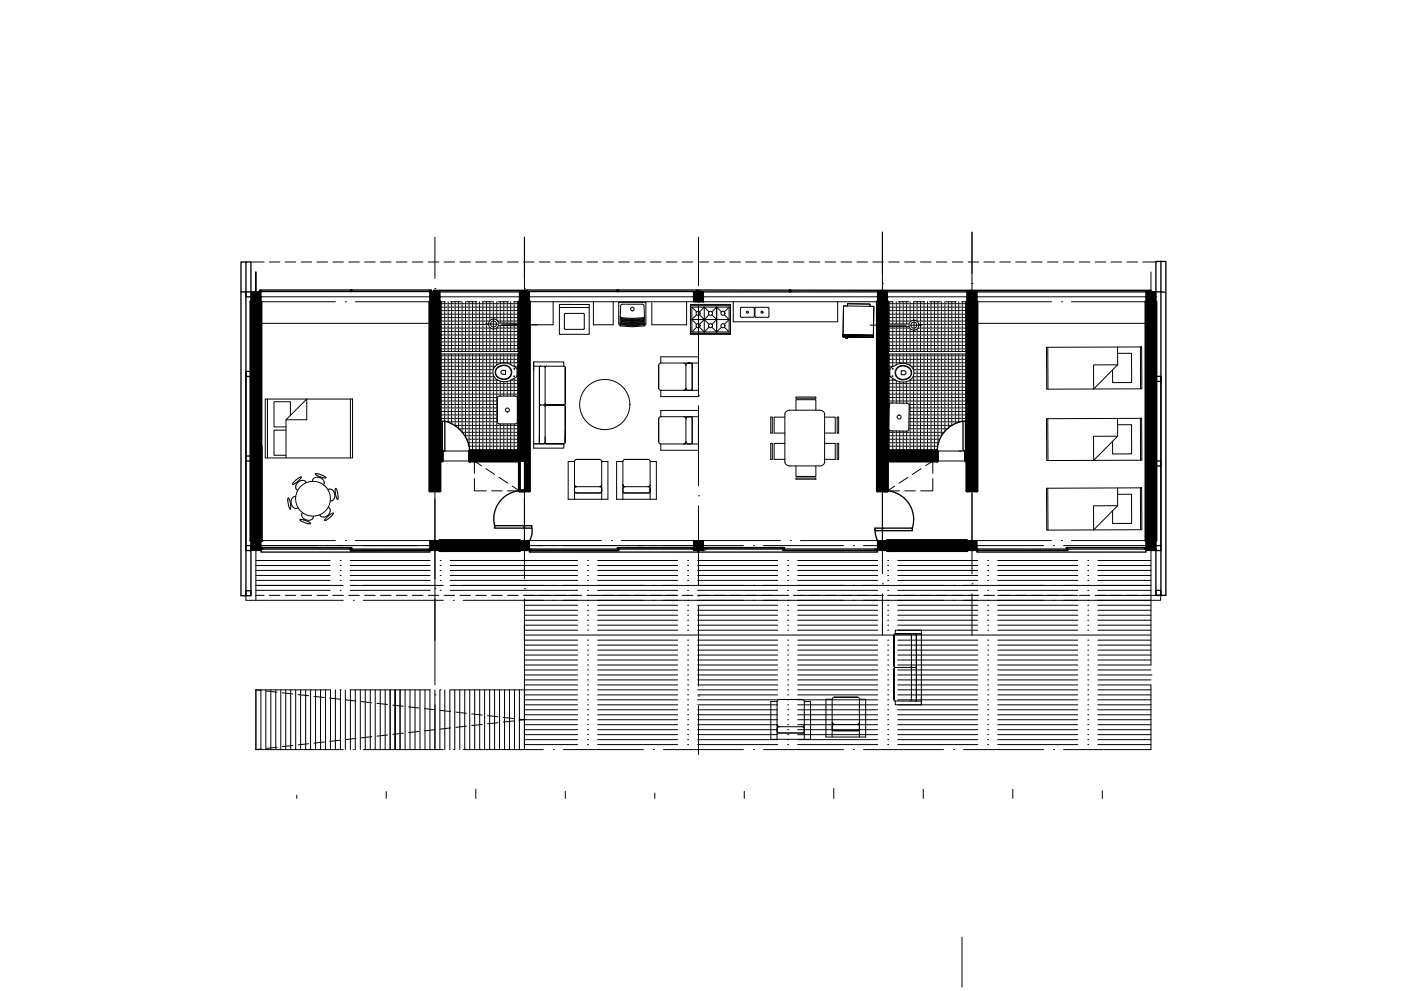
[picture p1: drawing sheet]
<svg xmlns="http://www.w3.org/2000/svg" width="420mm" height="297mm" viewBox="0 0 420 297" stroke-linecap="round" stroke-linejoin="round" font-family="sans-serif">
<!-- layer: EIXOS -->
<g fill="none" stroke="#000" stroke-width=".3">
<path d="M130.4 71.1v12.4M157.3 71.1v42.4M209.5 71.1v14.5M264.6 69.6v42.4M291.5 69.6v42.4M76.7 87.5v1.5v-7.5v26.7M76.7 87.5h1.5v2.9M76.7 87.5h-1.4v2.9h25.3M76.7 87.5h.1M103.6 90.4h.1M106.6 90.4h22.3M128.9 87.5h3v2.9h-3z"/>
<path d="M130.4 86.5h.1M130.4 89v24.5M157.3 86.5h.1M157.3 87.5h1.5v2.9h-3v-2.9h1.5v1.5M208 87.5h3v2.9h-3zM209.5 88.6h.1M209.5 91.6v24M209.5 89h1.5M210.1 87.5v2.9M264.6 85h.1M264.6 89h1.5v1.4h-2.9v-2.9h2.9v1.5M291.5 85h.1"/>
<path d="M291.5 89h1.5v1.4h-3v-2.9h3v1.5M293 90.4h22.3M318.3 90.4h.1M321.3 90.4h22.4M343.7 89v-1.5h3v2.9h-3v-1.4h3M345.2 81.5v26.7M76.7 111.3h.1M76.7 114.2v24M130.4 111.3h.1M130.4 116.5h.1M130.4 114.2v29.3M131.9 105.4h23.9h-11.9"/>
<path d="M131.9 106.1h23.9M157.3 111.3h.1M157.3 116.5h.1M157.3 114.2v29.3M209.5 118.6h.1M264.6 111.3h.1M264.6 115h.1M264.6 114.2v27.8M266.1 106.1h23.9M266.1 105.4h23.9M291.5 111.3h.1M291.5 115h.1"/>
<path d="M291.5 114.2v27.8M345.2 111.3h.1M345.2 114.2v24M132.7 135.2h8.2M209.5 121.6v24M281 135.2h7.5M281 138.2h8.5M76.7 141.2h.1M76.7 144.3v35.6M130.4 141.2h.1M130.4 146.5h.1M130.4 144.3v61"/>
<path d="M157.3 141.2h.1M157.3 146.5h.1M157.3 144.3v29.2M209.5 148.6h.1M209.5 151.6v24M264.6 141.2h.1M264.6 145h.1M264.6 144.3v27.7M291.5 141.2h.1M291.5 145h.1M291.5 144.3v27.7M345.2 141.2h.1"/>
<path d="M345.2 144.3v55M73.8 178.6l-.1 1.3h29.2M75.3 163.5h.1M76.7 163.5h146.3M76.7 171h22.3M76.7 168h22.3M76.7 172.5h22.3M76.7 169.5h22.3M76.7 174h22.3M76.7 175.5h26.2M76.7 177h22.3M78.2 162v3h-2.9v-3h25.3"/>
<path d="M98.1 163.5h.1M102 171h.1M102 168h.1M102 172.5h.1M102 169.5h.1M102 174h.1M102 175.5h.1M102 177h.1M103.6 162h.1M105 171h24M105 168h24M105 172.5h24"/>
<path d="M105 169.5h24M105 174h24M105 175.5h28M105 177h24M105.9 163.5h.1M105.9 179.9h.1M105.9 175.5h.1M106.6 162h25.3v3h-3v-3M109 179.9h24M128.1 163.5h.1M130.4 176.5h.1M132 171h.1"/>
<path d="M132 168h.1M132 172.5h.1M132 169.5h.1M132 174h.1M132 175.5h.1M132 177h.1M135 171h38.2M135 168h38.2M135 172.5h38.2M135 169.5h38.2M135 174h38.2M135 175.5h210.2"/>
<path d="M135 177h38.2M136 163.5h.1M136 179.9h.1M136 175.5h.1M155.8 162h3v3h-3zM157.3 176.5h.1M157.3 179.5v45.2M157.3 178.5h15.9M158.1 163.5h.1M158.8 162h21.6M166 163.5h.1M166 179.9h.1"/>
<path d="M166 175.5h.1M176.2 175.5h.1M176.2 177h.1M176.2 178.5h.1M176.2 179.9h.1M176.2 168h.1M176.2 169.5h.1M176.2 171h.1M176.2 172.5h.1M176.2 174h.1M179.2 171h24M179.2 168h24"/>
<path d="M179.2 172.5h24M179.2 169.5h24M179.2 174h24M179.2 177h24M179.2 178.5h24M183.4 162h.1M186.4 162h21.6M188.1 163.5h.1M195.9 163.5h.1M195.9 179.9h.1M195.9 175.5h.1M206.2 175.5h.1"/>
<path d="M206.2 177h.1M206.2 178.5h.1M206.2 179.9h.1M206.2 168h.1M206.2 169.5h.1M206.2 171h.1M206.2 172.5h.1M206.2 174h.1M208 162h3v3h-3zM209.2 171h24M209.2 168h24M209.2 172.5h24"/>
<path d="M209.2 169.5h24M209.2 174h24M209.2 177h24M209.2 178.5h24M209.5 178.6h.1M211 162h23M226 163.5h.1M226 179.9h.1M226 175.5h.1M229 163.5h23.9M236.2 175.5h.1M236.2 177h.1"/>
<path d="M236.2 178.5h.1M236.2 179.9h.1M236.2 168h.1M236.2 169.5h.1M236.2 171h.1M236.2 172.5h.1M236.2 174h.1M237.1 162h.1M239.2 171h24M239.2 168h24M239.2 172.5h24M239.2 169.5h24"/>
<path d="M239.2 174h24M239.2 177h24M239.2 178.5h24M240.1 162h23.1M256 163.5h.1M256 179.9h.1M256 175.5h.1M259 163.5h24M264.6 175h.1M264.6 163.5h1.5v-1.5h-2.9v3h2.9v-1.5M264.6 178v12.4M266.2 175.5h.1"/>
<path d="M266.2 177h.1M266.2 178.5h.1M266.2 179.9h.1M266.2 168h.1M266.2 169.5h.1M266.2 171h.1M266.2 172.5h.1M266.2 174h.1M269.2 171h24M269.2 168h24M269.2 172.5h24M269.2 169.5h24"/>
<path d="M269.2 174h24M269.2 177h24M269.2 178.5h24M286 163.5h.1M286 179.9h.1M286 175.5h.1M289 163.5h24M291.5 175h.1M291.5 163.5h1.5v-1.5h-3v3h3v-1.5M291.5 178v12.4M293 162h22.3M296.2 175.5h.1"/>
<path d="M296.2 177h.1M296.2 178.5h.1M296.2 179.9h.1M296.2 168h.1M296.2 169.5h.1M296.2 171h.1M296.2 172.5h.1M296.2 174h.1M299.2 171h24M299.2 168h24M299.2 172.5h24M299.2 169.5h24"/>
<path d="M299.2 174h24M299.2 177h24M299.2 178.5h24M316 163.5h.1M316 179.9h.1M316 175.5h.1M318.3 162h.1M319 163.5h26.2h-1.5v-1.5h3v3h-3v-1.5M321.3 162h22.4M326.2 175.5h.1M326.2 177h.1M326.2 178.5h.1"/>
<path d="M326.2 179.9h.1M326.2 168h.1M326.2 169.5h.1M326.2 171h.1M326.2 172.5h.1M326.2 174h.1M329.2 171h16M329.2 168h16M329.2 172.5h16M329.2 169.5h16M329.2 174h16M329.2 177h16"/>
<path d="M329.2 178.5h17.5M346.4 162v3v-3M348.2 178.5l-.2 1.4h-209.1M157.3 191.9h15.9M157.3 193.4h15.9M157.3 194.9h15.9M157.3 196.3h15.9M157.3 197.8h15.9M157.3 199.3h15.9M157.3 185.9h15.9M157.3 181.4h15.9M157.3 182.9h15.9"/>
<path d="M157.3 184.4h15.9M173.2 187.4h-15.9v1.5h15.9M176.2 187.4h.1M176.2 188.9h.1M176.2 191.9h.1M176.2 193.4h.1M176.2 194.9h.1M176.2 196.3h.1M176.2 197.8h.1M176.2 199.3h.1M176.2 185.9h.1M176.2 181.4h.1"/>
<path d="M176.2 182.9h.1M176.2 184.4h.1M179.2 187.4h24M179.2 188.9h24M179.2 191.9h24M179.2 193.4h24M179.2 194.9h24M179.2 196.3h24M179.2 197.8h24M179.2 199.3h24M179.2 185.9h24M179.2 181.4h24"/>
<path d="M179.2 182.9h24M179.2 184.4h24M206.2 187.4h.1M206.2 188.9h.1M206.2 191.9h.1M206.2 193.4h.1M206.2 194.9h.1M206.2 196.3h.1M206.2 197.8h.1M206.2 199.3h.1M206.2 185.9h.1M206.2 181.4h.1"/>
<path d="M206.2 182.9h.1M206.2 184.4h.1M209.2 187.4h24M209.2 188.9h24M209.2 191.9h24M209.2 193.4h24M209.2 194.9h24M209.2 196.3h24M209.2 197.8h24M209.2 199.3h24M209.2 185.9h24M209.2 181.4h24"/>
<path d="M209.2 182.9h24M209.2 184.4h24M209.5 181.6v24M236.2 187.4h.1M236.2 188.9h.1M236.2 191.9h.1M236.2 193.4h.1M236.2 194.9h.1M236.2 196.3h.1M236.2 197.8h.1M236.2 199.3h.1M236.2 185.9h.1"/>
<path d="M236.2 181.4h.1M236.2 182.9h.1M236.2 184.4h.1M239.2 187.4h24M239.2 188.9h24M239.2 191.9h24M239.2 193.4h24M239.2 194.9h24M239.2 196.3h24M239.2 197.8h24M239.2 199.3h24M239.2 185.9h24"/>
<path d="M239.2 181.4h24M239.2 182.9h24M239.2 184.4h24M266.2 187.4h.1M266.2 188.9h.1M266.2 191.9h.1M266.2 193.4h.1M266.2 194.9h.1M266.2 196.3h.1M266.2 197.8h.1M266.2 199.3h.1M266.2 185.9h.1"/>
<path d="M266.2 181.4h.1M266.2 182.9h.1M266.2 184.4h.1M269.2 187.4h24M269.2 188.9h24M269.2 191.9h24M269.2 193.4h24M269.2 194.9h24M269.2 196.3h24M269.2 197.8h24M269.2 199.3h24M269.2 185.9h24"/>
<path d="M269.2 181.4h24M269.2 182.9h24M269.2 184.4h24M296.2 187.4h.1M296.2 188.9h.1M296.2 191.9h.1M296.2 193.4h.1M296.2 194.9h.1M296.2 196.3h.1M296.2 197.8h.1M296.2 199.3h.1M296.2 185.9h.1"/>
<path d="M296.2 181.4h.1M296.2 182.9h.1M296.2 184.4h.1M299.2 187.4h24M299.2 188.9h24M299.2 191.9h24M299.2 193.4h24M299.2 194.9h24M299.2 196.3h24M299.2 197.8h24M299.2 199.3h24M299.2 185.9h24"/>
<path d="M299.2 181.4h24M299.2 182.9h24M299.2 184.4h24M326.2 187.4h.1M326.2 188.9h.1M326.2 191.9h.1M326.2 193.4h.1M326.2 194.9h.1M326.2 196.3h.1M326.2 197.8h.1M326.2 199.3h.1M326.2 185.9h.1"/>
<path d="M326.2 181.4h.1M326.2 182.9h.1M326.2 184.4h.1M329.2 187.4h16M329.2 188.9h16M329.2 191.9h16M329.2 193.4h16M329.2 194.9h16M329.2 196.3h16M329.2 197.8h16M329.2 199.3h16M329.2 185.9h16"/>
<path d="M329.2 181.4h16M329.2 182.9h16M329.2 184.4h16M78.2 206.8v17.9M79.7 206.8v17.9M81.2 206.8v17.9M82.7 206.8v17.9M84.2 206.8v17.9M85.7 206.8v17.9M87.2 206.8v17.9M88.7 206.8v17.9M90.2 206.8v17.9"/>
<path d="M91.7 206.8v17.9M93.1 206.8v17.9M94.6 206.8v17.9M96.1 206.8v17.9M97.6 206.8v17.9M99 206.8h-22.3v17.9h26.2M99.1 206.8v17.9M100.6 206.8v17.9M102 206.8h.1M102.1 206.8v17.9M103.6 206.8v17.9M105 206.8h24"/>
<path d="M105.1 206.8v17.9M106.6 206.8v17.9M108.1 206.8v17.9M109.5 206.8v17.9M111 206.8v17.9M112.5 206.8v17.9M114 206.8v17.9M115.5 206.8v17.9M117 206.8v17.9M118.5 206.8v17.9v-17.9M120 206.8v17.9M121.5 206.8v17.9"/>
<path d="M123 206.8v17.9M124.5 206.8v17.9M125.9 206.8v17.9M127.5 206.8v17.9M128.9 206.8v17.9M130.4 208.3h.1M130.4 206.8v17.9M131.9 206.8v17.9M132 206.8h.1M133.4 206.8v17.9M134.9 206.8v17.9M135 206.8h38.2"/>
<path d="M136.4 206.8v17.9M137.9 206.8v17.9M139.4 206.8v17.9M140.9 206.8v17.9M142.4 206.8v17.9M143.9 206.8v17.9M145.3 206.8v17.9M146.8 206.8v17.9M148.3 206.8v17.9M149.8 206.8v17.9M151.3 206.8v17.9M152.8 206.8v17.9"/>
<path d="M154.3 206.8v17.9M155.8 206.8v17.9M157.3 200.8h15.9M157.3 202.3h15.9M157.3 203.8h15.9M157.3 205.3h15.9M157.3 208.3h15.9M157.3 209.8h15.9M157.3 211.3h15.9M157.3 212.7h15.9M157.3 214.2h15.9M157.3 215.7h15.9"/>
<path d="M157.3 217.2h15.9M157.3 218.7h15.9M176.2 200.8h.1M176.2 202.3h.1M176.2 203.8h.1M176.2 205.3h.1M176.2 206.8h.1M176.2 208.3h.1M176.2 209.8h.1M176.2 211.3h.1M176.2 212.7h.1M176.2 214.2h.1"/>
<path d="M176.2 215.7h.1M176.2 217.2h.1M176.2 218.7h.1M179.2 206.8h24M179.2 200.8h24M179.2 202.3h24M179.2 203.8h24M179.2 205.3h24M179.2 208.3h24M179.2 209.8h24M179.2 211.3h24M179.2 212.7h24"/>
<path d="M179.2 214.2h24M179.2 215.7h24M179.2 217.2h24M179.2 218.7h24M206.2 200.8h.1M206.2 202.3h.1M206.2 203.8h.1M206.2 205.3h.1M206.2 206.8h.1M206.2 208.3h.1M206.2 209.8h.1M206.2 211.3h.1"/>
<path d="M206.2 212.7h.1M206.2 214.2h.1M206.2 215.7h.1M206.2 217.2h.1M206.2 218.7h.1M209.2 206.8h24M209.2 200.8h24M209.2 202.3h24M209.2 203.8h24M209.2 205.3h24M209.2 208.3h24M209.2 209.8h24"/>
<path d="M209.2 211.3h24M209.2 212.7h24M209.2 214.2h24M209.2 215.7h24M209.2 217.2h24M209.2 218.7h24M209.5 208.6h.1M209.5 211.6v14.6M236.2 200.8h.1M236.2 202.3h.1M236.2 203.8h.1M236.2 205.3h.1"/>
<path d="M236.2 206.8h.1M236.2 208.3h.1M236.2 209.8h.1M236.2 211.3h.1M236.2 212.7h.1M236.2 214.2h.1M236.2 215.7h.1M236.2 217.2h.1M236.2 218.7h.1M239.2 206.8h24M239.2 200.8h24M239.2 202.3h24"/>
<path d="M239.2 203.8h24M239.2 205.3h24M239.2 208.3h24M239.2 209.8h24M239.2 211.3h24M239.2 212.7h24M239.2 214.2h24M239.2 215.7h24M239.2 217.2h24M239.2 218.7h24M266.2 200.8h.1M266.2 202.3h.1"/>
<path d="M266.2 203.8h.1M266.2 205.3h.1M266.2 206.8h.1M266.2 208.3h.1M266.2 209.8h.1M266.2 211.3h.1M266.2 212.7h.1M266.2 214.2h.1M266.2 215.7h.1M266.2 217.2h.1M266.2 218.7h.1M269.2 206.8h24"/>
<path d="M269.2 200.8h24M269.2 202.3h24M269.2 203.8h24M269.2 205.3h24M269.2 208.3h24M269.2 209.8h24M269.2 211.3h24M269.2 212.7h24M269.2 214.2h24M269.2 215.7h24M269.2 217.2h24M269.2 218.7h24"/>
<path d="M296.2 200.8h.1M296.2 202.3h.1M296.2 203.8h.1M296.2 205.3h.1M296.2 206.8h.1M296.2 208.3h.1M296.2 209.8h.1M296.2 211.3h.1M296.2 212.7h.1M296.2 214.2h.1M296.2 215.7h.1M296.2 217.2h.1"/>
<path d="M296.2 218.7h.1M299.2 206.8h24M299.2 200.8h24M299.2 202.3h24M299.2 203.8h24M299.2 205.3h24M299.2 208.3h24M299.2 209.8h24M299.2 211.3h24M299.2 212.7h24M299.2 214.2h24M299.2 215.7h24"/>
<path d="M299.2 217.2h24M299.2 218.7h24M326.2 200.8h.1M326.2 202.3h.1M326.2 203.8h.1M326.2 205.3h.1M326.2 206.8h.1M326.2 208.3h.1M326.2 209.8h.1M326.2 211.3h.1M326.2 212.7h.1M326.2 214.2h.1"/>
<path d="M326.2 215.7h.1M326.2 217.2h.1M326.2 218.7h.1M329.2 205.3h16v19.4h-26.2M329.2 206.8h16M329.2 200.8h16M329.2 202.3h16M329.2 203.8h16M329.2 208.3h16M329.2 209.8h16M329.2 211.3h16M329.2 212.7h16"/>
<path d="M329.2 214.2h16M329.2 215.7h16M329.2 217.2h16M329.2 218.7h16M345.2 202.3h.1M89 238.3v1M105.9 224.7h.1M109 224.7h24M115.8 237.3v2M136 224.7h.1M138.9 224.7h24M142.7 236.6v2.7"/>
<path d="M157.3 220.2h15.9M157.3 221.7h15.9M157.3 223.2h15.9M166 224.7h.1M169 224.7h24M169.5 237.2v2.1M176.2 220.2h.1M176.2 221.7h.1M176.2 223.2h.1M179.2 220.2h24M179.2 221.7h24M179.2 223.2h24"/>
<path d="M195.9 224.7h.1M196.4 237.7v1.6M199 224.7h24M206.2 220.2h.1M206.2 221.7h.1M206.2 223.2h.1M209.2 220.2h24M209.2 221.7h24M209.2 223.2h24M223.2 237.2v2.1M226 224.7h.1M229 224.7h23.9"/>
<path d="M236.2 220.2h.1M236.2 221.7h.1M236.2 223.2h.1M239.2 220.2h24M239.2 221.7h24M239.2 223.2h24M250 236.3v3M256 224.7h.1M259 224.7h24M266.2 220.2h.1M266.2 221.7h.1M266.2 223.2h.1"/>
<path d="M269.2 220.2h24M269.2 221.7h24M269.2 223.2h24M276.9 236.6v2.7M286 224.7h.1M289 224.7h24M296.2 220.2h.1M296.2 221.7h.1M296.2 223.2h.1M299.2 220.2h24M299.2 221.7h24M299.2 223.2h24"/>
<path d="M303.7 236.6v2.7M316 224.7h.1M326.2 220.2h.1M326.2 221.7h.1M326.2 223.2h.1M329.2 220.2h16M329.2 221.7h16M329.2 223.2h16M330.6 237v2.3"/>
</g>
<g fill="#000" stroke="#000" stroke-width=".3">
<path d="M291.5 87.5h.4z"/>
<path d="M75.3 87.5l1.4 1.5v-1.5zM75.3 87.5l1.4 1.5h-1.4z"/>
<path d="M75.3 89l1.4 1.4v-1.4zM75.3 89l1.4 1.4h-1.4z"/>
<path d="M76.7 87.5l1.5 1.5v-1.5zM76.7 87.5l1.5 1.5h-1.5z"/>
<path d="M76.7 89l1.5 1.4v-1.4zM76.7 89l1.5 1.4h-1.5z"/>
<path d="M128.9 87.5l1.5 1.5v-1.5zM128.9 87.5l1.5 1.5h-1.5z"/>
<path d="M128.9 89l1.5 1.4v-1.4zM128.9 89l1.5 1.4h-1.5z"/>
<path d="M130.4 87.5l1.5 1.5v-1.5zM130.4 87.5l1.5 1.5h-1.5z"/>
<path d="M130.4 89l1.5 1.4v-1.4zM130.4 89l1.5 1.4h-1.5z"/>
<path d="M155.8 87.5l1.5 2.9v-2.9zM155.8 87.5l1.5 2.9h-1.5z"/>
<path d="M157.3 87.5l1.5 1.5v-1.5zM157.3 87.5l1.5 1.5h-1.5z"/>
<path d="M157.3 89l1.5 1.4v-1.4zM157.3 89l1.5 1.4h-1.5z"/>
<path d="M208 87.5h1.5zM208 87.5h1.5z"/>
<path d="M208 87.5l1.5 1.5v-1.5zM208 87.5l1.5 1.5h-1.5z"/>
<path d="M208 89l1.5 1.4v-1.4zM208 89l1.5 1.4h-1.5z"/>
<path d="M209.5 87.5h1.5zM209.5 87.5h1.5z"/>
<path d="M209.5 87.5l1.5 1.5v-1.5zM209.5 87.5l1.5 1.5h-1.5z"/>
<path d="M209.5 89l1.5 1.4v-1.4zM209.5 89l1.5 1.4h-1.5z"/>
<path d="M263.2 87.5l1.4 1.5v-1.5zM263.2 87.5l1.4 1.5h-1.4z"/>
<path d="M263.2 89l1.4 1.4v-1.4zM263.2 89l1.4 1.4h-1.4z"/>
<path d="M264.6 87.5l1.5 1.5v-1.5zM264.6 87.5l1.5 1.5h-1.5z"/>
<path d="M264.6 89l1.5 1.4v-1.4zM264.6 89l1.5 1.4h-1.5z"/>
<path d="M290 87.5h1.5zM290 87.5h1.5z"/>
<path d="M290 87.5l1.5 1.5v-1.5zM290 87.5l1.5 1.5h-1.5z"/>
<path d="M290 89l1.5 1.4v-1.4zM290 89l1.5 1.4h-1.5z"/>
<path d="M291.9 87.5h1.1zM291.9 87.5h1.1z"/>
<path d="M291.5 87.5l1.5 1.5v-1.5zM291.5 87.5l1.5 1.5h-1.5z"/>
<path d="M291.5 89l1.5 1.4v-1.4zM291.5 89l1.5 1.4h-1.5z"/>
<path d="M343.7 87.5h1.5zM343.7 87.5h1.5z"/>
<path d="M343.7 87.5l1.5 1.5v-1.5zM343.7 87.5l1.5 1.5h-1.5z"/>
<path d="M343.7 89l1.5 1.4v-1.4zM343.7 89l1.5 1.4h-1.5z"/>
<path d="M345.2 87.5h1.5zM345.2 87.5h1.5z"/>
<path d="M345.2 87.5l1.5 1.5v-1.5zM345.2 87.5l1.5 1.5h-1.5z"/>
<path d="M345.2 89l1.5 1.4v-1.4zM345.2 89l1.5 1.4h-1.5z"/>
<path d="M75.3 162l1.4 1.5v-1.5zM75.3 162l1.4 1.5h-1.4z"/>
<path d="M75.3 163.5l1.4 1.5v-1.5zM75.3 163.5l1.4 1.5h-1.4z"/>
<path d="M76.7 162l1.5 1.5v-1.5zM76.7 162l1.5 1.5h-1.5z"/>
<path d="M76.7 163.5l1.5 1.5v-1.5zM76.7 163.5l1.5 1.5h-1.5z"/>
<path d="M128.9 162l1.5 1.5v-1.5zM128.9 162l1.5 1.5h-1.5z"/>
<path d="M128.9 163.5l1.5 1.5v-1.5zM128.9 163.5l1.5 1.5h-1.5z"/>
<path d="M130.4 162l1.5 1.5v-1.5zM130.4 162l1.5 1.5h-1.5z"/>
<path d="M130.4 163.5l1.5 1.5v-1.5zM130.4 163.5l1.5 1.5h-1.5z"/>
<path d="M155.8 162l1.5 1.5v-1.5zM155.8 162l1.5 1.5h-1.5z"/>
<path d="M155.8 163.5l1.5 1.1v-1.1zM155.8 163.5l1.5 1.1h-1.5z"/>
<path d="M155.8 164.6l1.5 .4v-.4zM155.8 164.6l1.5 .4h-1.5z"/>
<path d="M157.3 162l1.5 1.5v-1.5zM157.3 162l1.5 1.5h-1.5z"/>
<path d="M157.3 163.5l1.5 1.1v-1.1zM157.3 163.5l1.5 1.1h-1.5z"/>
<path d="M157.3 164.6l1.5 .4v-.4zM157.3 164.6l1.5 .4h-1.5z"/>
<path d="M208 162l1.5 1.5v-1.5zM208 162l1.5 1.5h-1.5z"/>
<path d="M208 163.5l1.5 1.1v-1.1zM208 163.5l1.5 1.1h-1.5z"/>
<path d="M208 164.6l1.5 .4v-.4zM208 164.6l1.5 .4h-1.5z"/>
<path d="M209.5 162l1.5 1.5v-1.5zM209.5 162l1.5 1.5h-1.5z"/>
<path d="M209.5 163.5l1.5 1.1v-1.1zM209.5 163.5l1.5 1.1h-1.5z"/>
<path d="M209.5 164.6l1.5 .4v-.4zM209.5 164.6l1.5 .4h-1.5z"/>
<path d="M263.2 162l1.4 1.5v-1.5zM263.2 162l1.4 1.5h-1.4z"/>
<path d="M263.2 163.5l1.4 1.1v-1.1zM263.2 163.5l1.4 1.1h-1.4z"/>
<path d="M263.2 164.6l1.4 .4v-.4zM263.2 164.6l1.4 .4h-1.4z"/>
<path d="M264.6 162l1.5 1.5v-1.5zM264.6 162l1.5 1.5h-1.5z"/>
<path d="M264.6 163.5l1.5 1.1v-1.1zM264.6 163.5l1.5 1.1h-1.5z"/>
<path d="M264.6 164.6l1.5 .4v-.4zM264.6 164.6l1.5 .4h-1.5z"/>
<path d="M290 162l1.5 1.5v-1.5zM290 162l1.5 1.5h-1.5z"/>
<path d="M290 163.5l1.5 1.1v-1.1zM290 163.5l1.5 1.1h-1.5z"/>
<path d="M290 164.6l1.5 .4v-.4zM290 164.6l1.5 .4h-1.5z"/>
<path d="M291.5 162l1.5 1.5v-1.5zM291.5 162l1.5 1.5h-1.5z"/>
<path d="M291.5 163.5l1.5 1.1v-1.1zM291.5 163.5l1.5 1.1h-1.5z"/>
<path d="M291.5 164.6l1.5 .4v-.4zM291.5 164.6l1.5 .4h-1.5z"/>
<path d="M343.7 162l1.5 1.5v-1.5zM343.7 162l1.5 1.5h-1.5z"/>
<path d="M343.7 163.5l1.5 1.1v-1.1zM343.7 163.5l1.5 1.1h-1.5z"/>
<path d="M343.7 164.6l1.5 .4v-.4zM343.7 164.6l1.5 .4h-1.5z"/>
<path d="M345.2 162l1.5 1.5v-1.5zM345.2 162l1.5 1.5h-1.5z"/>
<path d="M345.2 163.5l1.5 1.1v-1.1zM345.2 163.5l1.5 1.1h-1.5z"/>
<path d="M345.2 164.6l1.5 .4v-.4zM345.2 164.6l1.5 .4h-1.5z"/>
</g>
<!-- layer: HACH_LINHAS -->
<g fill="#000" stroke="#000" stroke-width=".3">
<path d="M264.6 147.1h.8z"/>
<path d="M75.3 90.4l1.4 56.7v-56.7zM75.3 90.4l1.4 56.7h-1.4z"/>
<path d="M76.7 90.4l1.5 56.7v-56.7zM76.7 90.4l1.5 56.7h-1.5z"/>
<path d="M128.9 90.4l1.5 6.9v-6.9zM128.9 90.4l1.5 6.9h-1.5z"/>
<path d="M128.9 97.3h1.5zM128.9 97.3h1.5z"/>
<path d="M128.9 97.3h1.5zM128.9 97.3h1.5z"/>
<path d="M128.9 97.3l1.5 37.9v-37.9zM128.9 97.3l1.5 37.9h-1.5z"/>
<path d="M130.4 90.4l1.5 6.9v-6.9zM130.4 90.4l1.5 6.9h-1.5z"/>
<path d="M130.4 97.3h1.5zM130.4 97.3h1.5z"/>
<path d="M130.4 97.3h1.5zM130.4 97.3h1.5z"/>
<path d="M130.4 97.3l1.5 37.9v-37.9zM130.4 97.3l1.5 37.9h-1.5z"/>
<path d="M155.8 97.3h1.5zM155.8 97.3h1.5z"/>
<path d="M155.8 90.4l1.5 6.9v-6.9zM155.8 90.4l1.5 6.9h-1.5z"/>
<path d="M155.8 97.3h1.5zM155.8 97.3h1.5z"/>
<path d="M155.8 97.3l1.5 37.9v-37.9zM155.8 97.3l1.5 37.9h-1.5z"/>
<path d="M157.3 90.4l1.5 6.9v-6.9zM157.3 90.4l1.5 6.9h-1.5z"/>
<path d="M157.3 97.3h1.5zM157.3 97.3h1.5zM157.3 97.3h1.5zM157.3 97.3h1.5z"/>
<path d="M157.3 97.3l1.5 40.9v-40.9zM157.3 97.3l1.5 40.9h-1.5z"/>
<path d="M263.2 90.4l1.4 56.7v-56.7zM263.2 90.4l1.4 56.7h-1.4z"/>
<path d="M264.6 90.4l1.5 44.8v-44.8zM264.6 90.4l1.5 44.8h-1.5z"/>
<path d="M290 90.4l1.5 44.8v-44.8zM290 90.4l1.5 44.8h-1.5z"/>
<path d="M291.5 90.4l1.5 56.7v-56.7zM291.5 90.4l1.5 56.7h-1.5z"/>
<path d="M343.7 90.4l1.5 71.6v-71.6zM343.7 90.4l1.5 71.6h-1.5z"/>
<path d="M345.2 90.4l1.5 71.6v-71.6zM345.2 90.4l1.5 71.6h-1.5z"/>
<path d="M128.9 135.2l1.5 11.9v-11.9zM128.9 135.2l1.5 11.9h-1.5z"/>
<path d="M130.4 135.2l1.5 3v-3zM130.4 135.2l1.5 3h-1.5z"/>
<path d="M130.4 138.2l1.5 8.9v-8.9zM130.4 138.2l1.5 8.9h-1.5z"/>
<path d="M140.9 135.2l16.4 .7v-.7zM140.9 135.2l16.4 .7h-16.4z"/>
<path d="M140.9 135.9l16.4 .8v-.8zM140.9 135.9l16.4 .8h-16.4z"/>
<path d="M140.9 136.7l16.4 1.5v-1.5zM140.9 136.7l16.4 1.5h-16.4z"/>
<path d="M157.3 138.2l1.5 8.9v-8.9zM157.3 138.2l1.5 8.9h-1.5z"/>
<path d="M264.6 138.2h1.5zM264.6 138.2h16.4z"/>
<path d="M264.6 138.2l1.5 8.9v-8.9zM264.6 138.2l1.5 8.9h-1.5z"/>
<path d="M264.6 135.2l16.4 .4v-.4zM264.6 135.2l16.4 .4h-16.4z"/>
<path d="M264.6 135.6l16.4 2.6v-2.6zM264.6 135.6l16.4 2.6h-16.4z"/>
<path d="M290 135.2h1.5zM289.5 135.2h2z"/>
<path d="M289.5 135.2l2 3v-3zM289.5 135.2l2 3h-2z"/>
<path d="M290 138.2l1.5 8.9v-8.9zM290 138.2l1.5 8.9h-1.5z"/>
<path d="M75.3 147.1l1.4 14.9v-14.9zM75.3 147.1l1.4 14.9h-1.4z"/>
<path d="M76.7 147.1l1.5 14.9v-14.9zM76.7 147.1l1.5 14.9h-1.5z"/>
<path d="M265.4 147.1h.7zM265.4 147.1h.7z"/>
<path d="M131.9 162l23.9 1.5v-1.5zM131.9 162l23.9 1.5h-23.9z"/>
<path d="M131.9 163.5l23.9 1.5v-1.5zM131.9 163.5l23.9 1.5h-23.9z"/>
<path d="M266.1 162l23.9 1.5v-1.5zM266.1 162l23.9 1.5h-23.9z"/>
<path d="M266.1 163.5l23.9 1.5v-1.5zM266.1 163.5l23.9 1.5h-23.9z"/>
</g>
<!-- layer: LINHA GROSSA -->
<path d="M128.9 90.4h3v56.7h-3zM155.8 90.4h3v56.7h-3v-8.9h-14.9v-3h14.9zM290 90.4h3v56.7h-3v-8.9h-.5v-3h.5zM343.7 90.4h3v71.6h-3zM78.2 133.7v28.3v-71.6h-2.9v71.6h2.9M131.9 135.2h.8v3h-.8M265.9 138.2h14.9M281 135.2v3v-3h-14.9v-44.8h-2.9v56.7h2.9v-8.9M131.9 162h23.9v3h-23.9zM266.1 162h23.9v3h-23.9z" fill="none" stroke="#000" stroke-width=".91"/>
<g fill="#000">
<circle cx="266.1" cy="135.2" r=".46"/>
<circle cx="78.2" cy="162" r=".46"/>
</g>
<g fill="none" stroke="#000" stroke-width=".3">
<path d="M75.3 78.5h3.9M80.8 78.5h3.2M85.5 78.5h3.2M90.3 78.5h3.2M95.1 78.5h3.1M99.8 78.5h3.2M104.6 78.5h3.2M109.4 78.5h3.1M114.1 78.5h3.2M118.9 78.5h3.2M123.6 78.5h3.2M128.4 78.5h3.2"/>
<path d="M133.2 78.5h3.1M137.9 78.5h3.2M142.7 78.5h3.2M147.5 78.5h3.1M152.2 78.5h3.2M157 78.5h3.2M161.7 78.5h3.2M166.5 78.5h3.2M171.3 78.5h3.1M176 78.5h3.2M180.8 78.5h3.2M185.6 78.5h3.1"/>
<path d="M190.3 78.5h3.2M195.1 78.5h3.2M199.8 78.5h3.2M204.6 78.5h3.2M209.4 78.5h3.1M214.1 78.5h3.2M218.9 78.5h3.2M223.7 78.5h3.1M228.4 78.5h3.2M233.2 78.5h3.2M237.9 78.5h3.2M242.7 78.5h3.2"/>
<path d="M247.5 78.5h3.1M252.2 78.5h3.2M257 78.5h3.2M261.8 78.5h3.1M266.5 78.5h3.2M271.3 78.5h3.2M276 78.5h3.2M280.8 78.5h3.2M285.6 78.5h3.1M290.3 78.5h3.2M295.1 78.5h3.2M299.9 78.5h3.1"/>
<path d="M304.6 78.5h3.2M309.4 78.5h3.2M314.1 78.5h3.2M318.9 78.5h3.2M323.7 78.5h3.1M328.4 78.5h3.2M333.2 78.5h3.2M338 78.5h3.1M342.7 78.5h4M131.9 90.4h1.6M135.1 90.4h3.2M139.9 90.4h3.2"/>
<path d="M144.6 90.4h3.2M149.4 90.4h3.2M154.2 90.4h1.6M266.1 90.4h1.6M269.3 90.4h3.2M274.1 90.4h3.2M278.9 90.4h3.1M283.6 90.4h3.2M288.4 90.4h1.6M144.4 139.6l-2.1-1.4v3.7M277.6 139.6l2.1-1.4v3.7M142.3 143.4v3.7h3.5"/>
<path d="M145.7 140.5l2.7 1.7M147.4 147.1h3.2M149.7 143.1l2.6 1.7M153.7 145.7l2.1 1.4h-3.6M268.3 145.7l-2.2 1.4h3.7M271.3 147.1h3.2M272.3 143.1l-2.7 1.7M276.3 140.5l-2.7 1.7M279.7 143.4v3.7h-3.6M76.7 178.5h2.5M80.8 178.5h3.2M85.5 178.5h3.2"/>
<path d="M90.3 178.5h3.2M95.1 178.5h3.1M99.8 178.5h3.2M104.6 178.5h3.2M109.4 178.5h3.1M114.1 178.5h3.2M118.9 178.5h3.2M123.6 178.5h3.2M128.4 178.5h3.2M133.2 178.5h3.1M137.9 178.5h3.2M142.7 178.5h3.2"/>
<path d="M147.5 178.5h3.1M152.2 178.5h3.2M157 178.5h3.2M161.7 178.5h3.2M166.5 178.5h3.2M171.3 178.5h3.1M176 178.5h3.2M180.8 178.5h3.2M185.6 178.5h3.1M190.3 178.5h3.2M195.1 178.5h3.2M199.8 178.5h3.2"/>
<path d="M204.6 178.5h3.2M209.4 178.5h3.1M214.1 178.5h3.2M218.9 178.5h3.2M223.7 178.5h3.1M228.4 178.5h3.2M233.2 178.5h3.2M237.9 178.5h3.2M242.7 178.5h3.2M247.5 178.5h3.1M252.2 178.5h3.2M257 178.5h3.2"/>
<path d="M261.8 178.5h3.1M266.5 178.5h3.2M271.3 178.5h3.2M276 178.5h3.2M280.8 178.5h3.2M285.6 178.5h3.1M290.3 178.5h3.2M295.1 178.5h3.2M299.9 178.5h3.1M304.6 178.5h3.2M309.4 178.5h3.2M314.1 178.5h3.2"/>
<path d="M318.9 178.5h3.2M323.7 178.5h3.1M328.4 178.5h3.2M333.2 178.5h3.2M338 178.5h3.1M342.7 178.5h2.5M76.7 206.8l1.6 .2M79.9 207.1l3.2 .4M84.7 207.7l3.1 .3M89.4 208.2l3.1 .3M94.1 208.7l3.2 .4M98.9 209.2l3.1 .4"/>
<path d="M103.6 209.8l3.2 .3M108.3 210.3l3.2 .4M113.1 210.8l3.1 .4M117.8 211.3l3.2 .4M121 219.8l-3.2 .3M122.5 211.9l3.2 .3M125.7 219.2l-3.2 .4M127.3 212.4l3.1 .3M130.4 218.7l-3.1 .4M132 212.9l3.2 .4M135.2 218.2l-3.2 .3M136.7 213.4l3.2 .4"/>
<path d="M139.9 217.7l-3.2 .3M141.5 214l3.1 .3M144.6 217.1l-3.1 .4M146.2 214.5l3.2 .3M149.4 216.6l-3.2 .4M150.9 215l3.2 .4M154.1 216.1l-3.2 .3M155.7 215.6l1.6 .1M157.3 215.7h.1M157.3 215.7l-1.6 .2M78.3 224.5l-1.6 .2M83.1 224l-3.2 .3"/>
<path d="M87.8 223.5l-3.1 .3M92.5 222.9l-3.1 .4M97.3 222.4l-3.2 .3M102 221.9l-3.1 .3M106.8 221.3l-3.2 .4M111.5 220.8l-3.2 .4M116.2 220.3l-3.1 .3"/>
</g>
<g fill="none" stroke="#000" stroke-width=".3">
<path d="M78.2 89h267M128.9 88.6h.9M129.8 88.6h-.9h.9M131.9 91h.1M131.9 92.1h.1M131.9 93.1h.1M131.9 94.2h.1M131.9 95.2h.1M131.9 96.2h.1M131.9 97.3h.1M131.9 98.3h.1M131.9 99.4h.1"/>
<path d="M132.3 90.4v.6h.8M132.3 91.3v.8h.8M132.3 92.4v.7h.8M132.3 93.4v.8h.8M132.3 94.4v.8h.8M132.3 95.5v.7h.8M132.3 96.5v.8h.8M132.3 97.6v.7h.8M132.3 98.6v.8h.8M132.3 99.7v.7h.8M133.4 90.4v.6h.7M133.4 91.3v.8h.7"/>
<path d="M133.4 92.4v.7h.7M133.4 93.4v.8h.7M133.4 94.4v.8h.7M133.4 95.5v.7h.7M133.4 96.5v.8h.7M133.4 97.6v.7h.7M133.4 98.6v.8h.7M133.4 99.7v.7h.7M134.4 90.4v.6h.8M134.4 91.3v.8h.8M134.4 92.4v.7h.8M134.4 93.4v.8h.8"/>
<path d="M134.4 94.4v.8h.8M134.4 95.5v.7h.8M134.4 96.5v.8h.8M134.4 97.6v.7h.8M134.4 98.6v.8h.8M134.4 99.7v.7h.8M135.4 90.4v.6h.8M135.4 91.3v.8h.8M135.4 92.4v.7h.8M135.4 93.4v.8h.8M135.4 94.4v.8h.8M135.4 95.5v.7h.8"/>
<path d="M135.4 96.5v.8h.8M135.4 97.6v.7h.8M135.4 98.6v.8h.8M135.4 99.7v.7h.8M136.5 90.4v.6h.7M136.5 91.3v.8h.7M136.5 92.4v.7h.7M136.5 93.4v.8h.7M136.5 94.4v.8h.7M136.5 95.5v.7h.7M136.5 96.5v.8h.7M136.5 97.6v.7h.7"/>
<path d="M136.5 98.6v.8h.7M136.5 99.7v.7h.7M137.5 90.4v.6h.8M137.5 91.3v.8h.8M137.5 92.4v.7h.8M137.5 93.4v.8h.8M137.5 94.4v.8h.8M137.5 95.5v.7h.8M137.5 96.5v.8h.8M137.5 97.6v.7h.8M137.5 98.6v.8h.8M137.5 99.7v.7h.8"/>
<path d="M138.6 90.4v.6h.7M138.6 91.3v.8h.7M138.6 92.4v.7h.7M138.6 93.4v.8h.7M138.6 94.4v.8h.7M138.6 95.5v.7h.7M138.6 96.5v.8h.7M138.6 97.6v.7h.7M138.6 98.6v.8h.7M138.6 99.7v.7h.7M139.6 90.4v.6h.8M139.6 91.3v.8h.8"/>
<path d="M139.6 92.4v.7h.8M139.6 93.4v.8h.8M139.6 94.4v.8h.8M139.6 95.5v.7h.8M139.6 96.5v.8h.8M139.6 97.6v.7h.8M139.6 98.6v.8h.8M139.6 99.7v.7h.8M140.7 90.4v.6h.7M140.7 91.3v.8h.7M140.7 92.4v.7h.7M140.7 93.4v.8h.7"/>
<path d="M140.7 94.4v.8h.7M140.7 95.5v.7h.7M140.7 96.5v.8h.7M140.7 97.6v.7h.7M140.7 98.6v.8h.7M140.7 99.7v.7h.7M141.7 90.4v.6h.8M141.7 91.3v.8h.8M141.7 92.4v.7h.8M141.7 93.4v.8h.8M141.7 94.4v.8h.8M141.7 95.5v.7h.8"/>
<path d="M141.7 96.5v.8h.8M141.7 97.6v.7h.8M141.7 98.6v.8h.8M141.7 99.7v.7h.8M142.7 90.4v.6h.8M142.7 91.3v.8h.8M142.7 92.4v.7h.8M142.7 93.4v.8h.8M142.7 94.4v.8h.8M142.7 95.5v.7h.8M142.7 96.5v.8h.8M142.7 97.6v.7h.8"/>
<path d="M142.7 98.6v.8h.8M142.7 99.7v.7h.8M143.8 90.4v.6h.7M143.8 91.3v.8h.7M143.8 92.4v.7h.7M143.8 93.4v.8h.7M143.8 94.4v.8h.7M143.8 95.5v.7h.7M143.8 96.5v.8h.7M143.8 97.6v.7h.7M143.8 98.6v.8h.7M143.8 99.7v.7h.7"/>
<path d="M144.8 90.4v.6h.8M144.8 91.3v.8h.8M144.8 92.4v.7h.8M144.8 93.4v.8h.8M144.8 94.4v.8h.8M144.8 95.5v.7h.8M144.8 96.5v.8h.8M144.8 97.6v.7h.8M144.8 98.6v.8h.8M144.8 99.7v.7h.8M145.9 90.4v.6h.7M145.9 91.3v.8h.7"/>
<path d="M145.9 92.4v.7h.7M145.9 93.4v.8h.7M145.9 94.4v.8h.7M145.9 95.5v.7h.7M145.9 96.5v.8h.6M145.9 97.6v.7h.7M145.9 98.6v.8h.7M145.9 99.7v.7h.7M146.9 90.4v.6h.8M146.9 91.3v.8h.8M146.9 92.4v.7h.8M146.9 93.4v.8h.8"/>
<path d="M146.9 94.4v.8h.8M146.9 98.1l.2 .2M146.9 98.6v.8h.8M146.9 99.7v.7h.8M146.9 95.5v.7M147.9 90.4v.6h.8M147.9 91.3v.8h.8M147.9 92.4v.7h.8M147.9 93.4v.8h.8M147.9 94.4v.8h.8M147.9 98.6v.8h.8M147.9 99.7v.7h.8"/>
<path d="M147.9 95.5v.2M149 90.4v.6h.7M149 91.3v.8h.7M149 92.4v.7h.7M149 93.4v.8h.7M149 94.4v.8h.7M149 98.3h.7M149 98.6v.8h.7M149 99.7v.7h.7M149 95.5v.5M149.2 96.2h.5M150 90.4v.6h.8"/>
<path d="M150 91.3v.8h.8M150 92.4v.7h.8M150 93.4v.8h.8M150 94.4v.8h.8M150 95.5v.7h.8M150 97.6v.7h.8M150 98.6v.8h.8M150 99.7v.7h.8M150 96.5v.3M151.1 90.4v.6h.7M151.1 91.3v.8h.7M151.1 92.4v.7h.7"/>
<path d="M151.1 93.4v.8h.7M151.1 94.4v.8h.7M151.1 95.5v.7h.7M151.1 97.6v.7h.7M151.1 98.6v.8h.7M151.1 99.7v.7h.7M151.1 96.5v.3M152.1 90.4v.6h.8M152.1 91.3v.8h.8M152.1 92.4v.7h.8M152.1 93.4v.8h.8M152.1 94.4v.8h.8"/>
<path d="M152.1 95.5v.7h.8M152.1 97.6v.7h.8M152.1 98.6v.8h.8M152.1 99.7v.7h.8M152.1 96.5v.4M153.1 90.4v.6h.8M153.1 91.3v.8h.8M153.1 92.4v.7h.8M153.1 93.4v.8h.8M153.1 94.4v.8h.8M153.1 95.5v.7h.8M153.1 97.6v.7h.8"/>
<path d="M153.1 98.6v.8h.8M153.1 99.7v.7h.8M153.1 96.5v.4M154.2 90.4v.6h.7M154.2 91.3v.8h.7M154.2 92.4v.7h.7M154.2 93.4v.8h.7M154.2 94.4v.8h.7M154.2 95.5v.7h.7M154.2 97.6v.7h.7M154.2 98.6v.8h.7M154.2 99.7v.7h.7"/>
<path d="M154.2 96.5v.4M155.2 90.4v.6h.6M155.2 91.3v.8h.6M155.2 92.4v.7h.6M155.2 93.4v.8h.6M155.2 94.4v.8h.6M155.2 95.5v.7h.6M155.2 97.6v.7h.6M155.2 98.6v.8h.6M155.2 99.7v.7h.6M155.2 96.5v.4M266.1 91h.3"/>
<path d="M266.1 92.1h.3M266.1 93.1h.3M266.1 94.2h.3M266.1 95.2h.3M266.1 96.2h.3M266.1 97.3h.2M266.1 98.3h.3M266.1 99.4h.3M266.7 90.4v.6h.7M266.7 91.3v.8h.7M266.7 92.4v.7h.7M266.7 93.4v.8h.7"/>
<path d="M266.7 94.4v.8h.7M266.7 95.5v.7h.7M266.7 97.8v.5h.7M266.7 98.6v.8h.7M266.7 99.7v.7h.7M266.7 96.5v.6M267.7 90.4v.6h.8M267.7 91.3v.8h.8M267.7 92.4v.7h.8M267.7 93.4v.8h.8M267.7 94.4v.8h.8M267.7 95.5v.7h.8"/>
<path d="M267.7 97.8v.5h.8M267.7 98.6v.8h.8M267.7 99.7v.7h.8M267.7 96.5v.6M268.8 90.4v.6h.7M268.8 91.3v.8h.7M268.8 92.4v.7h.7M268.8 93.4v.8h.7M268.8 94.4v.8h.7M268.8 95.5v.7h.7M268.8 97.8v.5h.7M268.8 98.6v.8h.7"/>
<path d="M268.8 99.7v.7h.7M268.8 96.5v.6M269.8 90.4v.6h.8M269.8 91.3v.8h.8M269.8 92.4v.7h.8M269.8 93.4v.8h.8M269.8 94.4v.8h.8M269.8 95.5v.7h.8M269.8 97.8v.5h.8M269.8 98.6v.8h.8M269.8 99.7v.7h.8M269.8 96.5v.6"/>
<path d="M270.9 90.4v.6h.7M270.9 91.3v.8h.7M270.9 92.4v.7h.7M270.9 93.4v.8h.7M270.9 94.4v.8h.7M270.9 95.5v.7h.7M270.9 97.8v.5h.7M270.9 98.6v.8h.7M270.9 99.7v.7h.7M270.9 96.5v.6M271.9 90.4v.6h.8M271.9 91.3v.8h.8"/>
<path d="M271.9 92.4v.7h.8M271.9 93.4v.8h.8M271.9 94.4v.8h.8M271.9 95.5v.7h.8M271.9 97.8v.5h.8M271.9 98.6v.8h.8M271.9 99.7v.7h.8M271.9 96.5v.6M272.9 90.4v.6h.8M272.9 91.3v.8h.8M272.9 92.4v.7h.8M272.9 93.4v.8h.8"/>
<path d="M272.9 94.4v.8h.8M272.9 95.5v.7h.3M272.9 98.6v.8h.8M272.9 99.7v.7h.8M274 90.4v.6h.7M274 91.3v.8h.7M274 92.4v.7h.7M274 93.4v.8h.7M274 94.4v.8h.7M274 99v.4h.7M274 99.7v.7h.7M274 95.5v.5"/>
<path d="M275 90.4v.6h.8M275 91.3v.8h.8M275 92.4v.7h.8M275 93.4v.8h.8M275 94.4v.8h.8M275 95.5v.7h.8M275 98.6v.8h.8M275 99.7v.7h.8M275.3 98.3h.5M275.5 97.3h.3M276.1 90.4v.6h.7M276.1 91.3v.8h.7"/>
<path d="M276.1 92.4v.7h.7M276.1 93.4v.8h.7M276.1 94.4v.8h.7M276.1 95.5v.7h.7M276.1 96.5v.8h.7M276.1 97.6v.7h.7M276.1 98.6v.8h.7M276.1 99.7v.7h.7M277.1 90.4v.6h.8M277.1 91.3v.8h.8M277.1 92.4v.7h.8M277.1 93.4v.8h.8"/>
<path d="M277.1 94.4v.8h.8M277.1 95.5v.7h.8M277.1 96.5v.8h.8M277.1 97.6v.7h.8M277.1 98.6v.8h.8M277.1 99.7v.7h.8M278.2 90.4v.6h.7M278.2 91.3v.8h.7M278.2 92.4v.7h.7M278.2 93.4v.8h.7M278.2 94.4v.8h.7M278.2 95.5v.7h.7"/>
<path d="M278.2 96.5v.8h.7M278.2 97.6v.7h.7M278.2 98.6v.8h.7M278.2 99.7v.7h.7M279.2 90.4v.6h.8M279.2 91.3v.8h.8M279.2 92.4v.7h.8M279.2 93.4v.8h.8M279.2 94.4v.8h.8M279.2 95.5v.7h.8M279.2 96.5v.8h.8M279.2 97.6v.7h.8"/>
<path d="M279.2 98.6v.8h.8M279.2 99.7v.7h.8M280.2 90.4v.6h.8M280.2 91.3v.8h.8M280.2 92.4v.7h.8M280.2 93.4v.8h.8M280.2 94.4v.8h.8M280.2 95.5v.7h.8M280.2 96.5v.8h.8M280.2 97.6v.7h.8M280.2 98.6v.8h.8M280.2 99.7v.7h.8"/>
<path d="M281.3 90.4v.6h.7M281.3 91.3v.8h.7M281.3 92.4v.7h.7M281.3 93.4v.8h.7M281.3 94.4v.8h.7M281.3 95.5v.7h.7M281.3 96.5v.8h.7M281.3 97.6v.7h.7M281.3 98.6v.8h.7M281.3 99.7v.7h.7M282.3 90.4v.6h.8M282.3 91.3v.8h.8"/>
<path d="M282.3 92.4v.7h.8M282.3 93.4v.8h.8M282.3 94.4v.8h.8M282.3 95.5v.7h.8M282.3 96.5v.8h.8M282.3 97.6v.7h.8M282.3 98.6v.8h.8M282.3 99.7v.7h.8M283.4 90.4v.6h.7M283.4 91.3v.8h.7M283.4 92.4v.7h.7M283.4 93.4v.8h.7"/>
<path d="M283.4 94.4v.8h.7M283.4 95.5v.7h.7M283.4 96.5v.8h.7M283.4 97.6v.7h.7M283.4 98.6v.8h.7M283.4 99.7v.7h.7M284.4 90.4v.6h.8M284.4 91.3v.8h.8M284.4 92.4v.7h.8M284.4 93.4v.8h.8M284.4 94.4v.8h.8M284.4 95.5v.7h.8"/>
<path d="M284.4 96.5v.8h.8M284.4 97.6v.7h.8M284.4 98.6v.8h.8M284.4 99.7v.7h.8M285.4 90.4v.6h.8M285.4 91.3v.8h.8M285.4 92.4v.7h.8M285.4 93.4v.8h.8M285.4 94.4v.8h.8M285.4 95.5v.7h.8M285.4 96.5v.8h.8M285.4 97.6v.7h.8"/>
<path d="M285.4 98.6v.8h.8M285.4 99.7v.7h.8M286.5 90.4v.6h.7M286.5 91.3v.8h.7M286.5 92.4v.7h.7M286.5 93.4v.8h.7M286.5 94.4v.8h.7M286.5 95.5v.7h.7M286.5 96.5v.8h.7M286.5 97.6v.7h.7M286.5 98.6v.8h.7M286.5 99.7v.7h.7"/>
<path d="M287.5 90.4v.6h.8M287.5 91.3v.8h.8M287.5 92.4v.7h.8M287.5 93.4v.8h.8M287.5 94.4v.8h.8M287.5 95.5v.7h.8M287.5 96.5v.8h.8M287.5 97.6v.7h.8M287.5 98.6v.8h.8M287.5 99.7v.7h.8M288.6 90.4v.6h.7M288.6 91.3v.8h.7"/>
<path d="M288.6 92.4v.7h.7M288.6 93.4v.8h.7M288.6 94.4v.8h.7M288.6 95.5v.7h.7M288.6 96.5v.8h.7M288.6 97.6v.7h.7M288.6 98.6v.8h.7M288.6 99.7v.7h.7M289.6 90.4v.6h.4M289.6 91.3v.8h.4M289.6 92.4v.7h.4M289.6 93.4v.8h.4"/>
<path d="M289.6 94.4v.8h.4M289.6 95.5v.7h.4M289.6 96.5v.8h.4M289.6 97.6v.7h.4M289.6 98.6v.8h.4M289.6 99.7v.7h.4M131.9 100.4h.1M131.9 101.5h.1M131.9 102.5h.1M131.9 103.5h.1M131.9 104.6h.1M131.9 106.7h.1"/>
<path d="M131.9 107.7h.1M131.9 108.8h.1M131.9 109.8h.1M131.9 110.8h.1M131.9 111.9h.1M131.9 112.9h.1M131.9 114h.1M131.9 115h.1M131.9 116h.1M131.9 117.1h.1M131.9 118.1h.1M131.9 119.2h.1"/>
<path d="M132.3 100.7v.8h.8M132.3 101.7v.8h.8M132.3 102.8v.7h.8M132.3 103.8v.8h.8M132.3 106.1v.6h.8M132.3 107v.7h.8M132.3 108v.8h.8M132.3 109v.8h.8M132.3 110.1v.7h.8M132.3 111.1v.8h.8M132.3 112.2v.7h.8M132.3 113.2v.8h.8"/>
<path d="M132.3 114.2v.8h.8M132.3 115.3v.7h.8M132.3 116.3v.8h.8M132.3 117.4v.7h.8M132.3 118.4v.8h.8M132.3 119.4v.8h.8M132.3 104.9v.5M133.4 100.7v.8h.7M133.4 101.7v.8h.7M133.4 102.8v.7h.7M133.4 103.8v.8h.7M133.4 106.1v.6h.7"/>
<path d="M133.4 107v.7h.7M133.4 108v.8h.7M133.4 109v.8h.7M133.4 110.1v.7h.7M133.4 111.1v.8h.7M133.4 112.2v.7h.7M133.4 113.2v.8h.7M133.4 114.2v.8h.7M133.4 115.3v.7h.7M133.4 116.3v.8h.7M133.4 117.4v.7h.7M133.4 118.4v.8h.7"/>
<path d="M133.4 119.4v.8h.7M133.4 104.9v.5M134.4 100.7v.8h.8M134.4 101.7v.8h.8M134.4 102.8v.7h.8M134.4 103.8v.8h.8M134.4 106.1v.6h.8M134.4 107v.7h.8M134.4 108v.8h.8M134.4 109v.8h.8M134.4 110.1v.7h.8M134.4 111.1v.8h.8"/>
<path d="M134.4 112.2v.7h.8M134.4 113.2v.8h.8M134.4 114.2v.8h.8M134.4 115.3v.7h.8M134.4 116.3v.8h.8M134.4 117.4v.7h.8M134.4 118.4v.8h.8M134.4 119.4v.8h.8M134.4 104.9v.5M135.4 100.7v.8h.8M135.4 101.7v.8h.8M135.4 102.8v.7h.8"/>
<path d="M135.4 103.8v.8h.8M135.4 106.1v.6h.8M135.4 107v.7h.8M135.4 108v.8h.8M135.4 109v.8h.8M135.4 110.1v.7h.8M135.4 111.1v.8h.8M135.4 112.2v.7h.8M135.4 113.2v.8h.8M135.4 114.2v.8h.8M135.4 115.3v.7h.8M135.4 116.3v.8h.8"/>
<path d="M135.4 117.4v.7h.8M135.4 118.4v.8h.8M135.4 119.4v.8h.8M135.4 104.9v.5M136.5 100.7v.8h.7M136.5 101.7v.8h.7M136.5 102.8v.7h.7M136.5 103.8v.8h.7M136.5 106.1v.6h.7M136.5 107v.7h.7M136.5 108v.8h.7M136.5 109v.8h.7"/>
<path d="M136.5 110.1v.7h.7M136.5 111.1v.8h.7M136.5 112.2v.7h.7M136.5 113.2v.8h.7M136.5 114.2v.8h.7M136.5 115.3v.7h.7M136.5 116.3v.8h.7M136.5 117.4v.7h.7M136.5 118.4v.8h.7M136.5 119.4v.8h.7M136.5 104.9v.5M137.5 100.7v.8h.8"/>
<path d="M137.5 101.7v.8h.8M137.5 102.8v.7h.8M137.5 103.8v.8h.8M137.5 106.1v.6h.8M137.5 107v.7h.8M137.5 108v.8h.8M137.5 109v.8h.8M137.5 110.1v.7h.8M137.5 111.1v.8h.8M137.5 112.2v.7h.8M137.5 113.2v.8h.8M137.5 114.2v.8h.8"/>
<path d="M137.5 115.3v.7h.8M137.5 116.3v.8h.8M137.5 117.4v.7h.8M137.5 118.4v.8h.8M137.5 119.4v.8h.8M137.5 104.9v.5M138.6 100.7v.8h.7M138.6 101.7v.8h.7M138.6 102.8v.7h.7M138.6 103.8v.8h.7M138.6 106.1v.6h.7M138.6 107v.7h.7"/>
<path d="M138.6 108v.8h.7M138.6 109v.8h.7M138.6 110.1v.7h.7M138.6 111.1v.8h.7M138.6 112.2v.7h.7M138.6 113.2v.8h.7M138.6 114.2v.8h.7M138.6 115.3v.7h.7M138.6 116.3v.8h.7M138.6 117.4v.7h.7M138.6 118.4v.8h.7M138.6 119.4v.8h.7"/>
<path d="M138.6 104.9v.5M139.6 100.7v.8h.8M139.6 101.7v.8h.8M139.6 102.8v.7h.8M139.6 103.8v.8h.8M139.6 106.1v.6h.8M139.6 107v.7h.8M139.6 108v.8h.8M139.6 109v.8h.8M139.6 110.1v.7h.8M139.6 111.1v.8h.8M139.6 112.2v.7h.8"/>
<path d="M139.6 113.2v.8h.8M139.6 114.2v.8h.8M139.6 115.3v.7h.8M139.6 116.3v.8h.8M139.6 117.4v.7h.8M139.6 118.4v.8h.8M139.6 119.4v.8h.8M139.6 104.9v.5M140.7 100.7v.8h.7M140.7 101.7v.8h.7M140.7 102.8v.7h.7M140.7 103.8v.8h.7"/>
<path d="M140.7 106.1v.6h.7M140.7 107v.7h.7M140.7 108v.8h.7M140.7 109v.8h.7M140.7 110.1v.7h.7M140.7 111.1v.8h.7M140.7 112.2v.7h.7M140.7 113.2v.8h.7M140.7 114.2v.8h.7M140.7 115.3v.7h.7M140.7 116.3v.8h.7M140.7 117.4v.7h.7"/>
<path d="M140.7 118.4v.8h.7M140.7 119.4v.8h.7M140.7 104.9v.5M141.7 100.7v.8h.8M141.7 101.7v.8h.8M141.7 102.8v.7h.8M141.7 103.8v.8h.8M141.7 106.1v.6h.8M141.7 107v.7h.8M141.7 108v.8h.8M141.7 109v.8h.8M141.7 110.1v.7h.8"/>
<path d="M141.7 111.1v.8h.8M141.7 112.2v.7h.8M141.7 113.2v.8h.8M141.7 114.2v.8h.8M141.7 115.3v.7h.8M141.7 116.3v.8h.8M141.7 117.4v.7h.8M141.7 118.4v.8h.8M141.7 119.4v.8h.8M141.7 104.9v.5M142.7 100.7v.8h.8M142.7 101.7v.8h.8"/>
<path d="M142.7 102.8v.7h.8M142.7 103.8v.8h.8M142.7 106.1v.6h.8M142.7 107v.7h.8M142.7 108v.8h.8M142.7 109v.8h.8M142.7 110.1v.7h.8M142.7 111.1v.8h.8M142.7 112.2v.7h.8M142.7 113.2v.8h.8M142.7 114.2v.8h.8M142.7 115.3v.7h.8"/>
<path d="M142.7 116.3v.8h.8M142.7 117.4v.7h.8M142.7 118.4v.8h.8M142.7 119.4v.8h.8M142.7 104.9v.5M143.8 100.7v.8h.7M143.8 101.7v.8h.7M143.8 102.8v.7h.7M143.8 103.8v.8h.7M143.8 106.1v.6h.7M143.8 107v.7h.7M143.8 108v.8h.7"/>
<path d="M143.8 109v.8h.7M143.8 110.1v.7h.7M143.8 111.1v.8h.7M143.8 112.2v.7h.7M143.8 113.2v.8h.7M143.8 114.2v.8h.7M143.8 115.3v.7h.7M143.8 116.3v.8h.7M143.8 117.4v.7h.7M143.8 118.4v.8h.7M143.8 119.4v.8h.7M143.8 104.9v.5"/>
<path d="M144.8 100.7v.8h.8M144.8 101.7v.8h.8M144.8 102.8v.7h.8M144.8 103.8v.8h.8M144.8 106.1v.6h.8M144.8 107v.7h.8M144.8 108v.8h.8M144.8 109v.8h.8M144.8 110.1v.7h.8M144.8 111.1v.8h.8M144.8 112.2v.7h.8M144.8 113.2v.8h.8"/>
<path d="M144.8 114.2v.8h.8M144.8 115.3v.7h.8M144.8 116.3v.8h.8M144.8 117.4v.7h.8M144.8 118.4v.8h.8M144.8 119.4v.8h.8M144.8 104.9v.5M145.9 100.7v.8h.7M145.9 101.7v.8h.7M145.9 102.8v.7h.7M145.9 103.8v.8h.7M145.9 106.1v.6h.7"/>
<path d="M145.9 107v.7h.7M145.9 108v.8h.7M145.9 109v.8h.7M145.9 110.1v.7h.7M145.9 111.1v.8h.7M145.9 112.2v.7h.7M145.9 113.2v.8h.7M145.9 114.2v.8h.7M145.9 115.3v.7h.7M145.9 116.3v.8h.7M145.9 117.4v.7h.7M145.9 118.4v.8h.7"/>
<path d="M145.9 119.4v.8h.7M145.9 104.9v.5M146.9 100.7v.8h.8M146.9 101.7v.8h.8M146.9 102.8v.7h.8M146.9 103.8v.8h.8M146.9 106.1v.6h.8M146.9 107v.7h.8M146.9 108v.8h.8M146.9 109v.8h.8M146.9 110.1v.7h.8M146.9 111.1v.8h.8"/>
<path d="M146.9 112.2v.7h.8M146.9 113.2v.8h.8M146.9 114.2v.8h.8M146.9 115.3v.7h.8M146.9 116.3v.8h.8M146.9 117.4v.7h.8M146.9 118.4v.8h.8M146.9 119.4v.8h.8M146.9 104.9v.5M147.9 100.7v.8h.8M147.9 101.7v.8h.8M147.9 102.8v.7h.8"/>
<path d="M147.9 103.8v.8h.8M147.9 106.1v.6h.8M147.9 107v.7h.8M147.9 108v.8h.8M147.9 109v.8h.6M147.9 112.4v.5h.3M147.9 113.2v.8h.8M147.9 114.2v.8h.8M147.9 115.3v.7h.8M147.9 116.3v.8h.8M147.9 117.4v.7h.8M147.9 118.4v.8h.8"/>
<path d="M147.9 119.4v.8h.8M147.9 104.9v.5M147.9 110.1v.7M149 100.7v.8h.7M149 101.7v.8h.7M149 102.8v.7h.7M149 103.8v.8h.7M149 106.1v.6h.7M149 107v.7h.7M149 108v.8h.7M149 113.8v.2h.3M149 114.2v.8h.7"/>
<path d="M149 115.3v.7h.7M149 116.3v.8h.7M149 117.4v.7h.7M149 118.4v.8h.2M149 119.4v.8h.2M149 104.9v.5M149 109v.4M150 100.7v.8h.8M150 101.7v.8h.8M150 102.8v.7h.8M150 103.8v.8h.8M150 106.1v.6h.8"/>
<path d="M150 107v.7h.8M150 108v.8h.8M150 114.3v.7h.8M150 115.3v.7h.8M150 116.3v.8h.8M150 117.4v.7h.8M150 104.9v.5M150 118.4v.3M151.1 100.7v.8h.7M151.1 101.7v.8h.7M151.1 102.8v.7h.7M151.1 103.8v.8h.7"/>
<path d="M151.1 106.1v.6h.7M151.1 107v.7h.7M151.1 108v.8h.7M151.1 114.4v.6h.7M151.1 115.3v.7h.7M151.1 116.3v.8h.7M151.1 117.4v.7h.7M151.1 104.9v.5M151.1 118.4v.3M152.1 100.7v.8h.8M152.1 101.7v.8h.8M152.1 102.8v.7h.8"/>
<path d="M152.1 103.8v.8h.8M152.1 106.1v.6h.8M152.1 107v.7h.8M152.1 108v.8h.8M152.1 114.3v.7h.8M152.1 115.3v.7h.8M152.1 116.3v.8h.8M152.1 117.4v.7h.8M152.1 104.9v.5M152.1 118.4v.3M153.1 100.7v.8h.8M153.1 101.7v.8h.8"/>
<path d="M153.1 102.8v.7h.8M153.1 103.8v.8h.8M153.1 106.1v.6h.8M153.1 107v.7h.8M153.1 108v.8h.8M153.1 114.2v.8h.8M153.1 115.3v.7h.8M153.1 116.3v.8h.8M153.1 117.4v.7h.8M153.1 104.9v.5M153.1 109v.3M153.1 118.4v.3"/>
<path d="M153.2 114h.7M154.2 100.7v.8h.7M154.2 101.7v.8h.7M154.2 102.8v.7h.7M154.2 103.8v.8h.7M154.2 106.1v.6h.7M154.2 107v.7h.7M154.2 108v.8h.7M154.2 109v.8h.7M154.2 113.4v.6h.7M154.2 114.2v.8h.7M154.2 115.3v.7h.7"/>
<path d="M154.2 116.3v.8h.7M154.2 117.4v.7h.7M154.2 104.9v.5M154.2 118.4v.3M154.9 112.9h.1M155.2 100.7v.8h.6M155.2 101.7v.8h.6M155.2 102.8v.7h.6M155.2 103.8v.8h.6M155.2 106.1v.6h.6M155.2 107v.7h.6M155.2 108v.8h.6"/>
<path d="M155.2 109v.8h.6M155.2 110.1v.7h.6M155.2 111.1v.8h.6M155.2 112.2v.7h.6M155.2 113.2v.8h.6M155.2 114.2v.8h.6M155.2 115.3v.7h.6M155.2 116.3v.8h.6M155.2 117.4v.7h.6M155.2 118.4v.8h.6M155.2 119.4v.8h.6M155.2 104.9v.5"/>
<path d="M266.1 100.4h.3M266.1 101.5h.3M266.1 102.5h.3M266.1 103.5h.3M266.1 104.6h.3M266.1 106.7h.3M266.1 107.7h.3M266.1 108.8h.3M266.1 109.8h.3M266.1 110.8h.3M266.1 111.9h.3M266.1 112.9h.3"/>
<path d="M266.1 114h.3M266.1 115h.3M266.1 116h.3M266.1 117.1h.3M266.1 118.1h.3M266.1 119.2h.3M266.7 100.7v.8h.7M266.7 101.7v.8h.7M266.7 102.8v.7h.7M266.7 103.8v.8h.7M266.7 106.1v.6h.7M266.7 107v.7h.7"/>
<path d="M266.7 108v.8h.7M266.7 109v.8h.7M266.7 110.1v.7h.2M266.7 111.1v.8h.2M266.7 112.2v.7h.3M266.7 113.2v.8h.7M266.7 114.2v.8h.7M266.7 115.3v.7h.7M266.7 116.3v.8h.7M266.7 117.4v.7h.7M266.7 118.4v.8h.7M266.7 119.4v.8h.7"/>
<path d="M266.7 104.9v.5M267.7 100.7v.8h.8M267.7 101.7v.8h.8M267.7 102.8v.7h.8M267.7 103.8v.8h.8M267.7 106.1v.6h.8M267.7 107v.7h.8M267.7 108v.8h.8M267.7 109v.8h.2M267.7 113.4v.6h.8M267.7 114.2v.8h.8M267.7 115.3v.7h.8"/>
<path d="M267.7 116.3v.8h.8M267.7 117.4v.7h.8M267.7 118.4v.8h.8M267.7 119.4v.8h.8M267.7 104.9v.5M268.8 100.7v.8h.7M268.8 101.7v.8h.7M268.8 102.8v.7h.7M268.8 103.8v.8h.7M268.8 106.1v.6h.7M268.8 107v.7h.7M268.8 108v.8h.7"/>
<path d="M268.8 114.2v.8h.7M268.8 115.3v.7h.7M268.8 116.3v.8h.7M268.8 117.4v.7h.7M268.8 118.4v.8h.7M268.8 119.4v.8h.7M268.8 104.9v.5M268.8 109v.3M269.8 100.7v.8h.8M269.8 101.7v.8h.8M269.8 102.8v.7h.8M269.8 103.8v.8h.8"/>
<path d="M269.8 106.1v.6h.8M269.8 107v.7h.8M269.8 108v.8h.8M269.8 114.4v.6h.8M269.8 115.3v.7h.8M269.8 116.3v.8h.8M269.8 117.4v.7h.8M269.8 118.4v.8h.8M269.8 119.4v.8h.8M269.8 104.9v.5M270.9 100.7v.8h.7M270.9 101.7v.8h.7"/>
<path d="M270.9 102.8v.7h.7M270.9 103.8v.8h.7M270.9 106.1v.6h.7M270.9 107v.7h.7M270.9 108v.8h.7M270.9 114.6v.4h.7M270.9 115.3v.7h.7M270.9 116.3v.8h.7M270.9 117.4v.7h.7M270.9 118.4v.8h.7M270.9 119.4v.8h.7M270.9 104.9v.5"/>
<path d="M271.9 100.7v.8h.8M271.9 101.7v.8h.8M271.9 102.8v.7h.8M271.9 103.8v.8h.8M271.9 106.1v.6h.8M271.9 107v.7h.8M271.9 108v.8h.8M271.9 114.4v.6h.8M271.9 115.3v.7h.8M271.9 116.3v.8h.8M271.9 117.4v.7h.8M271.9 118.4v.8h.8"/>
<path d="M271.9 119.4v.8h.8M271.9 104.9v.5M271.9 109v.1M272.9 100.7v.8h.8M272.9 101.7v.8h.8M272.9 102.8v.7h.8M272.9 103.8v.8h.8M272.9 106.1v.6h.8M272.9 107v.7h.8M272.9 108v.8h.8M272.9 113.9l.8 .1M272.9 114.2v.8h.8"/>
<path d="M272.9 115.3v.7h.8M272.9 116.3v.8h.8M272.9 117.4v.7h.8M272.9 118.4v.8h.8M272.9 119.4v.8h.8M272.9 104.9v.5M272.9 109v.6M273.2 109.8h.5M274 100.7v.8h.7M274 101.7v.8h.7M274 102.8v.7h.7M274 103.8v.8h.7"/>
<path d="M274 106.1v.6h.7M274 107v.7h.7M274 108v.8h.7M274 109v.8h.7M274 110.1v.7h.7M274 112.5v.4h.7M274 113.2v.8h.7M274 114.2v.8h.7M274 115.3v.7h.7M274 116.3v.8h.7M274 117.4v.7h.7M274 118.4v.8h.7"/>
<path d="M274 119.4v.8h.7M274 104.9v.5M274.1 111.9h.6M275 100.7v.8h.8M275 101.7v.8h.8M275 102.8v.7h.8M275 103.8v.8h.8M275 106.1v.6h.8M275 107v.7h.8M275 108v.8h.8M275 109v.8h.8M275 110.1v.7h.8"/>
<path d="M275 111.1v.8h.8M275 112.2v.7h.8M275 113.2v.8h.8M275 114.2v.8h.8M275 115.3v.7h.8M275 116.3v.8h.8M275 117.4v.7h.8M275 118.4v.8h.8M275 119.4v.8h.8M275 104.9v.5M276.1 100.7v.8h.7M276.1 101.7v.8h.7"/>
<path d="M276.1 102.8v.7h.7M276.1 103.8v.8h.7M276.1 106.1v.6h.7M276.1 107v.7h.7M276.1 108v.8h.7M276.1 109v.8h.7M276.1 110.1v.7h.7M276.1 111.1v.8h.7M276.1 112.2v.7h.7M276.1 113.2v.8h.7M276.1 114.2v.8h.7M276.1 115.3v.7h.7"/>
<path d="M276.1 116.3v.8h.7M276.1 117.4v.7h.7M276.1 118.4v.8h.7M276.1 119.4v.8h.7M276.1 104.9v.5M277.1 100.7v.8h.8M277.1 101.7v.8h.8M277.1 102.8v.7h.8M277.1 103.8v.8h.8M277.1 106.1v.6h.8M277.1 107v.7h.8M277.1 108v.8h.8"/>
<path d="M277.1 109v.8h.8M277.1 110.1v.7h.8M277.1 111.1v.8h.8M277.1 112.2v.7h.8M277.1 113.2v.8h.8M277.1 114.2v.8h.8M277.1 115.3v.7h.8M277.1 116.3v.8h.8M277.1 117.4v.7h.8M277.1 118.4v.8h.8M277.1 119.4v.8h.8M277.1 104.9v.5"/>
<path d="M278.2 100.7v.8h.7M278.2 101.7v.8h.7M278.2 102.8v.7h.7M278.2 103.8v.8h.7M278.2 106.1v.6h.7M278.2 107v.7h.7M278.2 108v.8h.7M278.2 109v.8h.7M278.2 110.1v.7h.7M278.2 111.1v.8h.7M278.2 112.2v.7h.7M278.2 113.2v.8h.7"/>
<path d="M278.2 114.2v.8h.7M278.2 115.3v.7h.7M278.2 116.3v.8h.7M278.2 117.4v.7h.7M278.2 118.4v.8h.7M278.2 119.4v.8h.7M278.2 104.9v.5M279.2 100.7v.8h.8M279.2 101.7v.8h.8M279.2 102.8v.7h.8M279.2 103.8v.8h.8M279.2 106.1v.6h.8"/>
<path d="M279.2 107v.7h.8M279.2 108v.8h.8M279.2 109v.8h.8M279.2 110.1v.7h.8M279.2 111.1v.8h.8M279.2 112.2v.7h.8M279.2 113.2v.8h.8M279.2 114.2v.8h.8M279.2 115.3v.7h.8M279.2 116.3v.8h.8M279.2 117.4v.7h.8M279.2 118.4v.8h.8"/>
<path d="M279.2 119.4v.8h.8M279.2 104.9v.5M280.2 100.7v.8h.8M280.2 101.7v.8h.8M280.2 102.8v.7h.8M280.2 103.8v.8h.8M280.2 106.1v.6h.8M280.2 107v.7h.8M280.2 108v.8h.8M280.2 109v.8h.8M280.2 110.1v.7h.8M280.2 111.1v.8h.8"/>
<path d="M280.2 112.2v.7h.8M280.2 113.2v.8h.8M280.2 114.2v.8h.8M280.2 115.3v.7h.8M280.2 116.3v.8h.8M280.2 117.4v.7h.8M280.2 118.4v.8h.8M280.2 119.4v.8h.8M280.2 104.9v.5M281.3 100.7v.8h.7M281.3 101.7v.8h.7M281.3 102.8v.7h.7"/>
<path d="M281.3 103.8v.8h.7M281.3 106.1v.6h.7M281.3 107v.7h.7M281.3 108v.8h.7M281.3 109v.8h.7M281.3 110.1v.7h.7M281.3 111.1v.8h.7M281.3 112.2v.7h.7M281.3 113.2v.8h.7M281.3 114.2v.8h.7M281.3 115.3v.7h.7M281.3 116.3v.8h.7"/>
<path d="M281.3 117.4v.7h.7M281.3 118.4v.8h.7M281.3 119.4v.8h.7M281.3 104.9v.5M282.3 100.7v.8h.8M282.3 101.7v.8h.8M282.3 102.8v.7h.8M282.3 103.8v.8h.8M282.3 106.1v.6h.8M282.3 107v.7h.8M282.3 108v.8h.8M282.3 109v.8h.8"/>
<path d="M282.3 110.1v.7h.8M282.3 111.1v.8h.8M282.3 112.2v.7h.8M282.3 113.2v.8h.8M282.3 114.2v.8h.8M282.3 115.3v.7h.8M282.3 116.3v.8h.8M282.3 117.4v.7h.8M282.3 118.4v.8h.8M282.3 119.4v.8h.8M282.3 104.9v.5M283.4 100.7v.8h.7"/>
<path d="M283.4 101.7v.8h.7M283.4 102.8v.7h.7M283.4 103.8v.8h.7M283.4 106.1v.6h.7M283.4 107v.7h.7M283.4 108v.8h.7M283.4 109v.8h.7M283.4 110.1v.7h.7M283.4 111.1v.8h.7M283.4 112.2v.7h.7M283.4 113.2v.8h.7M283.4 114.2v.8h.7"/>
<path d="M283.4 115.3v.7h.7M283.4 116.3v.8h.7M283.4 117.4v.7h.7M283.4 118.4v.8h.7M283.4 119.4v.8h.7M283.4 104.9v.5M284.4 100.7v.8h.8M284.4 101.7v.8h.8M284.4 102.8v.7h.8M284.4 103.8v.8h.8M284.4 106.1v.6h.8M284.4 107v.7h.8"/>
<path d="M284.4 108v.8h.8M284.4 109v.8h.8M284.4 110.1v.7h.8M284.4 111.1v.8h.8M284.4 112.2v.7h.8M284.4 113.2v.8h.8M284.4 114.2v.8h.8M284.4 115.3v.7h.8M284.4 116.3v.8h.8M284.4 117.4v.7h.8M284.4 118.4v.8h.8M284.4 119.4v.8h.8"/>
<path d="M284.4 104.9v.5M285.4 100.7v.8h.8M285.4 101.7v.8h.8M285.4 102.8v.7h.8M285.4 103.8v.8h.8M285.4 106.1v.6h.8M285.4 107v.7h.8M285.4 108v.8h.8M285.4 109v.8h.8M285.4 110.1v.7h.8M285.4 111.1v.8h.8M285.4 112.2v.7h.8"/>
<path d="M285.4 113.2v.8h.8M285.4 114.2v.8h.8M285.4 115.3v.7h.8M285.4 116.3v.8h.8M285.4 117.4v.7h.8M285.4 118.4v.8h.8M285.4 119.4v.8h.8M285.4 104.9v.5M286.5 100.7v.8h.7M286.5 101.7v.8h.7M286.5 102.8v.7h.7M286.5 103.8v.8h.7"/>
<path d="M286.5 106.1v.6h.7M286.5 107v.7h.7M286.5 108v.8h.7M286.5 109v.8h.7M286.5 110.1v.7h.7M286.5 111.1v.8h.7M286.5 112.2v.7h.7M286.5 113.2v.8h.7M286.5 114.2v.8h.7M286.5 115.3v.7h.7M286.5 116.3v.8h.7M286.5 117.4v.7h.7"/>
<path d="M286.5 118.4v.8h.7M286.5 119.4v.8h.7M286.5 104.9v.5M287.5 100.7v.8h.8M287.5 101.7v.8h.8M287.5 102.8v.7h.8M287.5 103.8v.8h.8M287.5 106.1v.6h.8M287.5 107v.7h.8M287.5 108v.8h.8M287.5 109v.8h.8M287.5 110.1v.7h.8"/>
<path d="M287.5 111.1v.8h.8M287.5 112.2v.7h.8M287.5 113.2v.8h.8M287.5 114.2v.8h.8M287.5 115.3v.7h.8M287.5 116.3v.8h.8M287.5 117.4v.7h.8M287.5 118.4v.8h.8M287.5 119.4v.8h.8M287.5 104.9v.5M288.6 100.7v.8h.7M288.6 101.7v.8h.7"/>
<path d="M288.6 102.8v.7h.7M288.6 103.8v.8h.7M288.6 106.1v.6h.7M288.6 107v.7h.7M288.6 108v.8h.7M288.6 109v.8h.7M288.6 110.1v.7h.7M288.6 111.1v.8h.7M288.6 112.2v.7h.7M288.6 113.2v.8h.7M288.6 114.2v.8h.7M288.6 115.3v.7h.7"/>
<path d="M288.6 116.3v.8h.7M288.6 117.4v.7h.7M288.6 118.4v.8h.7M288.6 119.4v.8h.7M288.6 104.9v.5M289.6 100.7v.8h.4M289.6 101.7v.8h.4M289.6 102.8v.7h.4M289.6 103.8v.8h.4M289.6 106.1v.6h.4M289.6 107v.7h.4M289.6 108v.8h.4"/>
<path d="M289.6 109v.8h.4M289.6 110.1v.7h.4M289.6 111.1v.8h.4M289.6 112.2v.7h.4M289.6 113.2v.8h.4M289.6 114.2v.8h.4M289.6 115.3v.7h.4M289.6 116.3v.8h.4M289.6 117.4v.7h.4M289.6 118.4v.8h.4M289.6 119.4v.8h.4M289.6 104.9v.5"/>
<path d="M130.4 138.2h26.9M131.9 120.2h.1M131.9 121.2h.1M131.9 122.3h.1M131.9 123.3h.1M131.9 124.4h.1M131.9 125.4h.1M131.9 126.4h.1M131.9 127.5h.1M131.9 128.5h.1M131.9 129.6h.1M131.9 130.6h.1"/>
<path d="M131.9 131.7h.1M131.9 132.7h.1M131.9 133.8h.1M131.9 134.8h.1M132.3 120.5v.7h.8M132.3 121.5v.8h.8M132.3 122.6v.7h.8M132.3 123.6v.8h.8M132.3 124.7v.7h.8M132.3 125.7v.7h.4M132.3 126.7v.8h.4M132.3 127.8v.7h.4"/>
<path d="M132.3 128.8v.8h.4M132.3 129.9v.7h.4M132.3 130.9v.8h.4M132.3 132v.7h.4M132.3 133v.8h.4M132.3 134v.8h.4M132.3 135.1v.1M133.4 120.5v.7h.7M133.4 121.5v.8h.7M133.4 122.6v.7h.7M133.4 123.6v.8h.7M133.4 124.7v.7h.7"/>
<path d="M133.4 125.7v.5M134.1 126.4h.1M134.4 120.5v.7h.8M134.4 121.5v.8h.8M134.4 122.6v.7h.8M134.4 123.6v.8h.8M134.4 124.7v.7h.8M134.4 125.7v.7h.8M135.4 120.5v.7h.8M135.4 121.5v.8h.8M135.4 122.6v.7h.8M135.4 123.6v.8h.8"/>
<path d="M135.4 124.7v.7h.8M135.4 125.7v.7h.8M135.4 126.7v.3M136.5 120.5v.7h.7M136.5 121.5v.8h.7M136.5 122.6v.7h.7M136.5 123.6v.8h.7M136.5 124.7v.7h.7M136.5 125.7v.7h.7M136.5 126.7v.8h.7M137.5 120.5v.7h.8M137.5 121.5v.8h.8"/>
<path d="M137.5 122.6v.7h.8M137.5 123.6v.8h.8M137.5 124.7v.7h.8M137.5 125.7v.7h.8M137.5 126.7v.8h.8M137.5 127.8v.6M137.6 128.5h.7M138.6 120.5v.7h.7M138.6 121.5v.8h.7M138.6 122.6v.7h.7M138.6 123.6v.8h.7M138.6 124.7v.7h.7"/>
<path d="M138.6 125.7v.7h.7M138.6 126.7v.8h.7M138.6 127.8v.7h.7M138.6 128.8v.7M138.6 129.6h.7M139.6 120.5v.7h.8M139.6 121.5v.8h.8M139.6 122.6v.7h.8M139.6 123.6v.8h.8M139.6 124.7v.7h.8M139.6 125.7v.7h.8M139.6 126.7v.8h.8"/>
<path d="M139.6 127.8v.7h.8M139.6 128.8v.8h.8M139.6 129.9v.7h.8M139.6 130.9v.1M139.9 131.7h.5M140.4 132.7h.1M140.7 120.5v.7h.7M140.7 121.5v.8h.7M140.7 122.6v.7h.7M140.7 123.6v.8h.7M140.7 124.7v.7h.7M140.7 125.7v.7h.7"/>
<path d="M140.7 126.7v.8h.7M140.7 127.8v.7h.7M140.7 128.8v.8h.7M140.7 129.9v.7h.7M140.7 130.9v.8h.7M140.7 132v.7h.7M140.7 133v.8h.7M140.8 134.8h.6M141.7 120.5v.7h.8M141.7 121.5v.8h.8M141.7 122.6v.7h.8M141.7 123.6v.8h.8"/>
<path d="M141.7 124.7v.7h.8M141.7 125.7v.7h.8M141.7 126.7v.8h.8M141.7 127.8v.7h.8M141.7 128.8v.8h.8M141.7 129.9v.7h.8M141.7 130.9v.8h.8M141.7 132v.7h.8M141.7 133v.8h.8M141.7 134v.8h.8M141.7 135.1v.1M142.7 120.5v.7h.8"/>
<path d="M142.7 121.5v.8h.8M142.7 122.6v.7h.8M142.7 123.6v.8h.8M142.7 124.7v.7h.8M142.7 125.7v.7h.8M142.7 126.7v.8h.8M142.7 127.8v.7h.8M142.7 128.8v.8h.8M142.7 129.9v.7h.8M142.7 130.9v.8h.8M142.7 132v.7h.8M142.7 133v.8h.8"/>
<path d="M142.7 134v.8h.8M142.7 135.1v.1M143.8 120.5v.7h.7M143.8 121.5v.8h.7M143.8 122.6v.7h.7M143.8 123.6v.8h.7M143.8 124.7v.7h.7M143.8 125.7v.7h.7M143.8 126.7v.8h.7M143.8 127.8v.7h.7M143.8 128.8v.8h.7M143.8 129.9v.7h.7"/>
<path d="M143.8 130.9v.8h.7M143.8 132v.7h.7M143.8 133v.8h.7M143.8 134v.8h.7M143.8 135.1v.1M144.8 120.5v.7h.8M144.8 121.5v.8h.8M144.8 122.6v.7h.8M144.8 123.6v.8h.8M144.8 124.7v.7h.8M144.8 125.7v.7h.8M144.8 126.7v.8h.8"/>
<path d="M144.8 127.8v.7h.8M144.8 128.8v.8h.8M144.8 129.9v.7h.8M144.8 130.9v.8h.8M144.8 132v.7h.8M144.8 133v.8h.8M144.8 134v.8h.8M144.8 135.1v.1M145.9 120.5v.7h.7M145.9 121.5v.8h.7M145.9 122.6v.7h.7M145.9 123.6v.8h.7"/>
<path d="M145.9 124.7v.7h.7M145.9 125.7v.7h.7M145.9 126.7v.8h.7M145.9 127.8v.7h.7M145.9 128.8v.8h.7M145.9 129.9v.7h.7M145.9 130.9v.8h.7M145.9 132v.7h.7M145.9 133v.8h.7M145.9 134v.8h.7M145.9 135.1v.1M146.9 120.5v.7h.8"/>
<path d="M146.9 121.5v.8h.8M146.9 122.6v.7h.8M146.9 123.6v.8h.8M146.9 124.7v.7h.8M146.9 125.7v.7h.8M146.9 126.7v.8h.8M146.9 127.8v.7h.8M146.9 128.8v.8h.8M146.9 129.9v.7h.8M146.9 130.9v.8h.8M146.9 132v.7h.8M146.9 133v.8h.8"/>
<path d="M146.9 134v.8h.8M146.9 135.1v.1M147.9 120.5v.7h.8M147.9 121.5v.8h.8M147.9 122.6v.7h.8M147.9 123.6v.8h.8M147.9 124.7v.7h.8M147.9 125.7v.7h.8M147.9 126.7v.8h.8M147.9 127.8v.7h.8M147.9 128.8v.8h.8M147.9 129.9v.7h.8"/>
<path d="M147.9 130.9v.8h.8M147.9 132v.7h.8M147.9 133v.8h.8M147.9 134v.8h.8M147.9 135.1v.1M149 120.5v.7h.2M149 121.5v.8h.2M149 122.6v.7h.2M149 123.6v.8h.2M149 124.7v.7h.2M149 125.7v.7h.2M149 126.7v.8h.7"/>
<path d="M149 127.8v.7h.7M149 128.8v.8h.7M149 129.9v.7h.7M149 130.9v.8h.7M149 132v.7h.7M149 133v.8h.7M149 134v.8h.7M149 135.1v.1M150 127.1v.4h.8M150 127.8v.7h.8M150 128.8v.8h.8M150 129.9v.7h.8"/>
<path d="M150 130.9v.8h.8M150 132v.7h.8M150 133v.8h.8M150 134v.8h.8M150 135.1v.1M151.1 127.1v.4h.7M151.1 127.8v.7h.7M151.1 128.8v.8h.7M151.1 129.9v.7h.7M151.1 130.9v.8h.7M151.1 132v.7h.7M151.1 133v.8h.7"/>
<path d="M151.1 134v.8h.7M151.1 135.1v.1M152.1 127.1v.4h.8M152.1 127.8v.7h.8M152.1 128.8v.8h.8M152.1 129.9v.7h.8M152.1 130.9v.8h.8M152.1 132v.7h.8M152.1 133v.8h.8M152.1 134v.8h.8M152.1 135.1v.1M153.1 127.1v.4h.8"/>
<path d="M153.1 127.8v.7h.8M153.1 128.8v.8h.8M153.1 129.9v.7h.8M153.1 130.9v.8h.8M153.1 132v.7h.8M153.1 133v.8h.8M153.1 134v.8h.8M153.1 135.1v.1M154.2 127.1v.4h.7M154.2 127.8v.7h.7M154.2 128.8v.8h.7M154.2 129.9v.7h.7"/>
<path d="M154.2 130.9v.8h.7M154.2 132v.7h.7M154.2 133v.8h.7M154.2 134v.8h.7M154.2 135.1v.1M155.2 120.5v.7h.6M155.2 121.5v.8h.6M155.2 122.6v.7h.6M155.2 123.6v.8h.6M155.2 124.7v.7h.6M155.2 125.7v.7h.6M155.2 126.7v.8h.6"/>
<path d="M155.2 127.8v.7h.6M155.2 128.8v.8h.6M155.2 129.9v.7h.6M155.2 130.9v.8h.6M155.2 132v.7h.6M155.2 133v.8h.6M155.2 134v.8h.6M155.2 135.1v.1M266.1 120.2h.3M266.1 121.2h.3M266.1 122.3h.3M266.1 123.3h.3"/>
<path d="M266.1 124.4h.3M266.1 125.4h.3M266.1 126.4h.3M266.1 127.5h.3M266.1 128.5h.3M266.1 129.6h.3M266.1 130.6h.3M266.1 131.7h.3M266.1 132.7h.3M266.1 133.8h.3M266.1 134.8h.3M266.7 120.5v.7"/>
<path d="M266.7 128.9v.7h.7M266.7 129.9v.7h.7M266.7 130.9v.8h.7M266.7 132v.7h.7M266.7 133v.8h.7M266.7 134v.8h.7M266.7 121.5v.6M266.7 135.1v.1M267.7 129.2v.4h.8M267.7 129.9v.7h.8M267.7 130.9v.8h.8M267.7 132v.7h.8"/>
<path d="M267.7 133v.8h.8M267.7 134v.8h.8M267.7 120.5v.3M267.7 135.1v.1M268.8 129.2v.4h.7M268.8 129.9v.7h.7M268.8 130.9v.8h.7M268.8 132v.7h.7M268.8 133v.8h.7M268.8 134v.8h.7M268.8 120.5v.3M268.8 135.1v.1"/>
<path d="M269.8 129.2v.4h.8M269.8 129.9v.7h.8M269.8 130.9v.8h.8M269.8 132v.7h.8M269.8 133v.8h.8M269.8 134v.8h.8M269.8 120.5v.3M269.8 135.1v.1M270.9 129.2v.4h.7M270.9 129.9v.7h.7M270.9 130.9v.8h.7M270.9 132v.7h.7"/>
<path d="M270.9 133v.8h.7M270.9 134v.8h.7M270.9 120.5v.4M270.9 135.1v.1M271.9 129.2v.4h.8M271.9 129.9v.7h.8M271.9 130.9v.8h.8M271.9 132v.7h.8M271.9 133v.8h.8M271.9 134v.8h.8M271.9 120.5v.4M271.9 135.1v.1"/>
<path d="M272.5 128.5h.2M272.6 127.5h.1M272.6 125.4h.1M272.6 126.4h.1M272.6 121.2h.1M272.6 124.4h.1M272.6 123.3h.1M272.7 122.3h.1M272.9 120.5v.7h.8M272.9 121.5v.8h.8M272.9 122.6v.7h.8M272.9 123.6v.8h.8"/>
<path d="M272.9 124.7v.7h.8M272.9 125.7v.7h.8M272.9 126.7v.8h.8M272.9 127.8v.7h.8M272.9 128.8v.8h.8M272.9 129.9v.7h.8M272.9 130.9v.8h.8M272.9 132v.7h.8M272.9 133v.8h.8M272.9 134v.8h.8M272.9 135.1v.1M274 120.5v.7h.7"/>
<path d="M274 121.5v.8h.7M274 122.6v.7h.7M274 123.6v.8h.7M274 124.7v.7h.7M274 125.7v.7h.7M274 126.7v.8h.7M274 127.8v.7h.7M274 128.8v.8h.7M274 129.9v.7h.7M274 130.9v.8h.7M274 132v.7h.7M274 133v.8h.7"/>
<path d="M274 134v.8h.7M274 135.1v.1M275 120.5v.7h.8M275 121.5v.8h.8M275 122.6v.7h.8M275 123.6v.8h.8M275 124.7v.7h.8M275 125.7v.7h.8M275 126.7v.8h.8M275 127.8v.7h.8M275 128.8v.8h.8M275 129.9v.7h.8"/>
<path d="M275 130.9v.8h.8M275 132v.7h.8M275 133v.8h.8M275 134v.8h.8M275 135.1v.1M276.1 120.5v.7h.7M276.1 121.5v.8h.7M276.1 122.6v.7h.7M276.1 123.6v.8h.7M276.1 124.7v.7h.7M276.1 125.7v.7h.7M276.1 126.7v.8h.7"/>
<path d="M276.1 127.8v.7h.7M276.1 128.8v.8h.7M276.1 129.9v.7h.7M276.1 130.9v.8h.7M276.1 132v.7h.7M276.1 133v.8h.7M276.1 134v.8h.7M276.1 135.1v.1M277.1 120.5v.7h.8M277.1 121.5v.8h.8M277.1 122.6v.7h.8M277.1 123.6v.8h.8"/>
<path d="M277.1 124.7v.7h.8M277.1 125.7v.7h.8M277.1 126.7v.8h.8M277.1 127.8v.7h.8M277.1 128.8v.8h.8M277.1 129.9v.7h.8M277.1 130.9v.8h.8M277.1 132v.7h.8M277.1 133v.8h.8M277.1 134v.8h.8M277.1 135.1v.1M278.2 120.5v.7h.7"/>
<path d="M278.2 121.5v.8h.7M278.2 122.6v.7h.7M278.2 123.6v.8h.7M278.2 124.7v.7h.7M278.2 125.7v.7h.7M278.2 126.7v.8h.7M278.2 127.8v.7h.7M278.2 128.8v.8h.7M278.2 129.9v.7h.7M278.2 130.9v.8h.7M278.2 132v.7h.7M278.2 133v.8h.7"/>
<path d="M278.2 134v.8h.7M278.2 135.1v.1M279.2 120.5v.7h.8M279.2 121.5v.8h.8M279.2 122.6v.7h.8M279.2 123.6v.8h.8M279.2 124.7v.7h.8M279.2 125.7v.7h.8M279.2 126.7v.8h.8M279.2 127.8v.7h.8M279.2 128.8v.8h.8M279.2 129.9v.7h.8"/>
<path d="M279.2 130.9v.8h.8M279.2 132v.7h.8M279.2 133v.8h.8M279.2 134v.8h.8M279.2 135.1v.1M280.2 120.5v.7h.8M280.2 121.5v.8h.8M280.2 122.6v.7h.8M280.2 123.6v.8h.8M280.2 124.7v.7h.8M280.2 125.7v.7h.8M280.2 126.7v.8h.8"/>
<path d="M280.2 127.8v.7h.8M280.2 128.8v.8h.8M280.2 129.9v.7h.8M280.2 130.9v.8h.8M280.2 132v.7h.8M280.2 133v.8h.8M280.2 134v.8h.8M280.2 135.1v.1M281.3 120.5v.7h.7M281.3 121.5v.8h.7M281.3 122.6v.7h.7M281.3 123.6v.8h.7"/>
<path d="M281.3 124.7v.7h.7M281.3 125.7v.7h.7M281.3 126.7v.8h.7M281.3 127.8v.7h.7M281.3 128.8v.8h.7M281.3 129.9v.7h.7M281.3 130.9v.8h.5M281.3 132v.7h.1M281.3 133v.4M282.3 120.5v.7h.8M282.3 121.5v.8h.8M282.3 122.6v.7h.8"/>
<path d="M282.3 123.6v.8h.8M282.3 124.7v.7h.8M282.3 125.7v.7h.8M282.3 126.7v.8h.8M282.3 127.8v.7h.8M282.3 128.8v.8h.8M282.3 129.9l.1 .7M283.4 120.5v.7h.7M283.4 121.5v.8h.7M283.4 122.6v.7h.7M283.4 123.6v.8h.7M283.4 124.7v.7h.7"/>
<path d="M283.4 125.7v.7h.7M283.4 126.7v.8h.7M283.4 127.8v.7h.7M283.4 128.8v.5M284.4 120.5v.7h.8M284.4 121.5v.8h.8M284.4 122.6v.7h.8M284.4 123.6v.8h.8M284.4 124.7v.7h.8M284.4 125.7v.7h.8M284.4 126.7v.8h.8M284.4 127.8v.5"/>
<path d="M285.4 120.5v.7h.8M285.4 121.5v.8h.8M285.4 122.6v.7h.8M285.4 123.6v.8h.8M285.4 124.7v.7h.8M285.4 125.7v.7h.8M285.4 127.5h.1M285.4 126.7v.8M286.5 120.5v.7h.7M286.5 121.5v.8h.7M286.5 122.6v.7h.7M286.5 123.6v.8h.7"/>
<path d="M286.5 124.7v.7h.7M286.5 125.7v.7h.7M286.5 126.7v.3M287.5 120.5v.7h.8M287.5 121.5v.8h.8M287.5 122.6v.7h.8M287.5 123.6v.8h.8M287.5 124.7v.7h.8M287.5 125.7v.7h.4M288.6 120.5v.7h.7M288.6 121.5v.8h.7M288.6 122.6v.7h.7"/>
<path d="M288.6 123.6v.8h.7M288.6 124.7v.7h.7M288.6 125.7v.6M289.6 120.5v.7h.4M289.6 121.5v.8h.4M289.6 122.6v.7h.4M289.6 123.6v.8h.4M289.6 124.7v.7h.4M289.6 125.7v.7h.4M289.6 126.7v.8h.4M289.6 127.8v.7h.4M289.6 128.8v.8h.4"/>
<path d="M289.6 129.9v.7h.4M289.6 130.9v.8h.4M289.6 132v.7h.4M289.6 133v.8h.4M289.6 134v.8h.4M289.6 135.1v.1M210.1 163.5v-1.5v3"/>
</g>
<g fill="none" stroke="#000" stroke-width=".4">
<path d="M73.8 78.5h-1.5v9h1.5M348.2 78.4v86.6h-1.5v13.5h1.5M72.3 87.4v91.2h1.5v-91.1h1.5v-9h-1.5v9M73.8 87.5v1.5h1.5M78.2 87.4h51.2v-.5h-.5v.5M105.1 86.9h.4v.5h-.4zM105.1 86.9h-26.9l-.4 .1v.4l.4 .1v-.5M105.5 86.9h23.4M130.4 87h26.9v.5h-26.9zM130.4 87h-.4v.5h.4M157.3 87h.4v.5h-.4M157.8 86.9h.4v.5h-.4z"/>
<path d="M158.2 86.9h27.3v.5h-.5M158.2 87.4h50.7M185.5 87.4h-.5v-.5h23.9v.5h.4M208.9 86.9h.4v.5M209.9 86.9v.6h-.4h55.1v-.5l-55.3-.1v.5M236.8 86.9h.4v.6h-.4zM263.2 87.5h1.4v-.5v.5zM264.2 87v.5h.9v-.5M264.6 87h26.9v.5h-27.3M291.5 87h-.5v.5h54.2v-.5h-53.7v.5h1.5M291.9 87.1v.4h-.4M345.2 87h-.5v.5h.5"/>
<path d="M349.6 87.3v-8.9h-2.9v9.1l2.9 .1v90.9h-2.9v-1.5h1.5v1.5M73.8 111.3v1.5h1.5M75.3 111.3h-1.5v25.4M346.7 112.8h1.5v26.9h-1.5M348.2 112.8v1.5h-1.5M75.3 138.2h-1.5v25.3M75.3 136.7h-1.5v1.5M132.7 126.2h.7v9h-.7zM132.7 135.2h.7M133.4 126.2a10 10 0 0 1 7.5 10.5M288.8 126.3a9.2 9.2 0 0 0-7.7 9.3M289.5 126.2v9h-.7v-8.9h.7"/>
<path d="M346.7 138.2h1.5v25.3M148.3 157.6h9v.7h-9zM157.3 157.6h2.2v.7h-2.2zM157.3 147.1a8.5 8.5 0 0 0-9 10.4M159.5 158.3v1.9l-.7 1.8M262.4 158.3l.2 1.9 .6 1.8M264.6 158.3h9v.8h-9zM264.6 158.3h-2.2v.8h2.2M264.7 147.1a8.6 8.6 0 0 1 8.9 11.2M75.3 165v-1.5h-1.5v1.5h1.5v13.6h-1.5v-1.5h1.5v1.5M78.2 165l.1 .5h50.6v-.5h-23.8v-.9h-26.9v.5h50.7v.4v-.4h-.4v.4h.4M78.2 164.1h.5v.5h-.5"/>
<path d="M105.1 164.1h.4v.9M158.8 164.6v.4v-.4h26.8v.4h-26.8v.5h50.7v-.5v.5h53.7v-.5M158.8 164.6h.4v.4h-.4zM185.6 164.1h22.4v.5h-22.4zM185.6 164.1h-.4v.9M208 164.1v.5h-.5v-.5h.5v.5M211.7 164.1v.5M234.8 164.1h-23.8v.5h52.2v.4M235.3 165v-.9h-.5v.9h28.4M262.4 164.6v.4M293 165v-.4h50.7v-.5h-23.9v.9M293 165h26.8"/>
<path d="M293.4 164.6v.4M320.3 164.1v.9h-.5M343.2 164.1v.5h.5v.9h-50.7v-.5M346.7 163.5h1.5v15"/>
</g>
<g fill="none" stroke="#000" stroke-width=".3">
<path d="M79.6 119.6h26.1v17.7h-26.1zM80.2 119.6v17.7M105.1 119.6v17.7M149.1 110.1a2.43 2.43 0 0 1 3.1-.4 2.43 2.43 0 0 1 1 3 2.56 2.56 0 0 1-2.9 .9 2.56 2.56 0 0 1-1.8-2.5zM149.5 110a2.24 2.24 0 0 1 2.8-.1 2.24 2.24 0 0 1 .8 2.7 2.41 2.41 0 0 1-2.7 .9 2.41 2.41 0 0 1-1.7-2.3l.8-1.2M149.8 118.7h4.7M149.8 118.7l-.5 .2-.1 .4v7.2l.1 .4 .5 .2M151.5 111h-.7a.6 .6 0 0 0-.6 .6 .6 .6 0 0 0 .6 .6h.8v-1M151.5 111l.1 .2M154.6 118.7l.4 .2 .1 .4v7.4l-.5 .4h-4.8M154.6 113.2l.4-.7v-1.9a6 6 0 0 0-4.1-1.8 2.81 2.81 0 0 0-3.1 2.7 2.81 2.81 0 0 0 3 2.9h.6a6.2 6.2 0 0 0 3.2-1.2M160 109.8h1.8"/>
<path d="M161.8 109.8h.1M162.2 109.7l-.4 .5v10.8M163.2 109.8l.3 .4M163.5 110.2v10.8M163.9 109.8l-.4 .4M169.1 109.8h-7.3v23.2M169.1 109.8v-1.3h-9.1v25.8h9.1v-1.3l.4-.4M169.1 109.8l.4 .4M197.5 109.5v6.9v-6.9M197.6 116.4l.1 .4 .5 .2M198.2 117h11.3M198.2 108.8l-.5 .2-.1 .4"/>
<path d="M205.1 108.8l.4 .2 .2 .4M205.7 109.5v6.9M205.7 116.4l-.2 .4-.4 .2M205.7 116.4l.2 .4 .5 .2M206.3 108.8h.7h-.7M206.4 108.8l-.5 .2-.2 .4M207 108.8l.4 .2 .2 .4M207.6 116.4l-.2 .4-.4 .2M207.6 108.8v8.2M209.5 108.8h-11.3v-1.8h11.3v11.9h-11.3v-1.9M238.7 119h6v.4h-6zM267.1 110.3a5 5 0 0 1 5.8-.7 2.75 2.75 0 0 1 1 3.2 2.75 2.75 0 0 1-2.9 1.7h-.6a6.3 6.3 0 0 1-3.5-1.8v-1.9z"/>
<path d="M270.3 113.8a2.22 2.22 0 0 1-1.7-2.9 2.22 2.22 0 0 1 3.2-1.2 2.14 2.14 0 0 1 1.5 2.6 2.14 2.14 0 0 1-2.5 1.6h-.5M270.4 111.1h.7a.6 .6 0 0 1 .6 .7 .6 .6 0 0 1-.6 .5h-.8zM270.4 113.7a2.07 2.07 0 0 1-1.7-2.7 2.07 2.07 0 0 1 3-1.1 1.94 1.94 0 0 1 1.6 2.1 1.94 1.94 0 0 1-2.1 1.7h-.8M85.8 128.9h-3.6v7.6h3.6M85.8 125.8l6.2-6.2v6.2h-6.2v11.5M87.1 124.5v-4.1h-4.9v7.6h3.6M161.8 121l.4 .4M163.1 121.4h-1l-.3 .4v10.8l.4 .4M163.1 121.4l.4-.4 .4 .4-.4 .4zM163.5 121.8v10.8M163.9 133l-.4-.4-.4 .4h-3.1h9.1h-5.2M169.1 121.4h-5.2h5.2"/>
<path d="M169.1 121.4h.1M169.2 121.4l.3 .4M169.5 121v-10.8v10.8M169.5 129.1v3.5v-1.7M169.5 132.6v-10.8v10.8M169.5 121l-.3 .4M172.3 138.3h-1.9v11.3h11.9v-11.3h-1.8v11.3M172.3 138.3v11.3M172.9 137.7l-.4 .2-.2 .4M179.8 137.7h-6.9h6.9M179.8 137.7l.5 .2 .2 .4M186.8 138.3h-1.9v11.3h11.9v-11.3h-1.8v11.3"/>
<path d="M186.8 138.3v11.3M187.4 137.7l-.4 .2-.2 .4M194.3 137.7h-6.9h6.9M194.3 137.7l.5 .2 .2 .4M197.6 132.4l.1 .5 .5 .2M198.2 133.1h11.3M198.2 124.9l-.5 .2-.1 .4-.1 6.9v-6.8M205.1 124.9l.4 .2 .2 .4M205.7 125.5v6.9M205.7 132.4l-.2 .5-.4 .2M205.7 132.4l.2 .5 .5 .2M206.3 124.9h.7h-.7"/>
<path d="M206.4 124.9l-.5 .2-.2 .4M207 124.9l.4 .2 .2 .4M207.6 132.4l-.2 .5-.4 .2M207.6 124.9v8.2M209.5 124.9h-11.3v-1.9h11.3v12h-11.3v-1.9M231.1 125h.5v4.8h-.5zM231.1 132.9h.5v4.8h-.5zM235.4 132.9h-3.2v4.8h3.2M235.4 125h-3.2v4.8h3.2M238.7 123v-3.2h6v3.2M238.7 139.7v3.1h6v-3.1M247.3 125h3.2v4.8h-3.2"/>
<path d="M247.3 124.2v14.3M247.3 132.9h3.2v4.8h-3.2M247.3 124.2a1.34 1.34 0 0 0-1.5-1.2h-8.9a1.4 1.4 0 0 0-1.5 1.2v14.3a1.34 1.34 0 0 0 1.5 1.2h8.9a1.4 1.4 0 0 0 1.5-1.2M251.1 125h.4v4.8h-.4zM251.1 132.9h.4v4.8h-.4zM86.8 149.7l.1 .3a2.93 2.93 0 0 1 .1 2.6l-.7-2.3M86.8 149.7l-.4-.4-.1 1M88.3 144.3l-.3 .4M88.7 148.8a1.84 1.84 0 0 0-1.5 1.7 1.84 1.84 0 0 0 1.3 1.8l.9-.1M88.7 145.6a1.09 1.09 0 0 0 .6 1.4M90.1 143.5l-.1 .1a3.6 3.6 0 0 1-2.3 1.5l.3-.4M90.2 142.9l-.1 .6"/>
<path d="M90.3 142.9l-2 1.4M90.7 153.6a1.29 1.29 0 0 0 .4 1.9M91 155.8l1.8 .8M91 155.8l-1-.1a2.37 2.37 0 0 0 2.1 1.2M91.8 144.7a1.79 1.79 0 0 0-1.8-.6 1.79 1.79 0 0 0-1.3 1.5M92.1 156.9l.5 .1M92.8 156.5l.4 .4-.6 .1M93.7 144.3a1.75 1.75 0 0 1 1.6-1.3 1.75 1.75 0 0 1 1.7 1 1.13 1.13 0 0 1 0 1.3M94 154.7a1.64 1.64 0 0 1-1.2 1.3 1.64 1.64 0 0 1-1.7-.5M96.9 142.6l-1.6-.6a.39 .39 0 0 0-.4-.2 .39 .39 0 0 0-.3 .3l1 .7 1.6 .4M96.9 142.6l.8 .5M97.7 143.1l-.5 .1"/>
<path d="M98.3 155.6l-.7 .4-.2-.1M98.3 146.8a1.62 1.62 0 0 1 1.7 .4 1.62 1.62 0 0 1 .4 1.6M98.4 152a1.73 1.73 0 0 1 .4 2 1.73 1.73 0 0 1-1.7 1 1.11 1.11 0 0 1-1.2-.7M99 154.2l.9-.4a.38 .38 0 0 1 .1 .4 .38 .38 0 0 1-.4 .2l-1.3 1.2M99 154.2l-1.6 1.7M100.2 149.5a1.14 1.14 0 0 1-1.2 .6M100.4 148.9l-.2 .6M100.7 146.4l.3 .6a3.6 3.6 0 0 1 .2 2.7l-.6-1.6v-1.7M100.8 146.4h-.2M172.3 145.3l.2 .4 .4 .2M172.3 147.1l.2 .5 .4 .1M172.3 147.8h8.2"/>
<path d="M172.9 145.9h6.9M172.9 145.9l-.4 .2-.2 .4M180.5 146.5v.6v-.6M180.5 145.3l-.2 .4-.5 .2 .5 .2 .2 .4M180.5 147.1l-.2 .5-.5 .1M186.8 145.3l.2 .4 .4 .2M186.8 147.1l.2 .5 .4 .1M186.8 147.8h8.2M187.4 145.9h6.9M187.4 145.9l-.4 .2-.2 .4M194.3 145.9l.5 .2 .2 .4M195 145.3l-.2 .4-.5 .2"/>
<path d="M195 147.1l-.2 .5-.5 .1M195 146.5v.6v-.6M238.7 143.3h6v.3h-6zM233 210.3h-1.8v11.3h11.9v-11.3h-1.9v11.3M233 210.3v11.3M233 219.7h8.2M233.1 217.2l.1 .4 .5 .2M233.1 219.1l.1 .4 .5 .2M233.7 217.8h6.9M233.7 209.7l-.5 .1-.1 .5M233.7 217.8l-.5 .2-.1 .5M240.5 209.7h-6.8h6.9l.4 .1 .2 .5"/>
<path d="M240.6 217.8l.4 .2 .2 .5M241.2 218.5v.6v-.6M241.2 217.2l-.2 .4-.4 .2M241.2 219.1l-.2 .4-.4 .2M249.6 219h8.1M249.6 216.5l.2 .4 .4 .2M249.6 218.4l.2 .4 .4 .2M250.2 217.1h6.9M250.2 209l-.4 .1-.2 .5M250.2 217.1l-.4 .2-.2 .5M257.1 209h-6.9h6.9M257.1 209l.5 .1 .2 .5"/>
<path d="M257.7 217.8v.6v-.6M257.8 216.5l-.2 .4-.5 .2 .5 .2 .2 .5M257.8 218.4l-.2 .4-.5 .2M249.6 220.9v-11.3h-1.9v11.3h11.9v-11.3h-1.9v11.3"/>
<circle cx="154.2" cy="112.8" r=".12"/>
<circle cx="154.3" cy="110.6" r=".12"/>
<circle cx="267.6" cy="112.7" r=".12"/>
<circle cx="267.7" cy="110.5" r=".12"/>
<circle cx="152.2" cy="122.9" r=".6"/>
<circle cx="93.9" cy="149.5" r="5.2"/>
</g>
<!-- layer: MOBILIARIO -->
<g fill="none" stroke="#000" stroke-width=".3">
<path d="M78.2 96.9h50.7M145.6 97.1l4 .1M147.1 96a1.46 1.46 0 0 1 2.4 .8l6.3 .1v.7l-6.3-.1a1.49 1.49 0 0 1-2.3 .9 1.49 1.49 0 0 1-.1-2.4zM148 95.5l-.1 3.2M150.4 97.2l10.8 .2M158.8 90.4h104.4M167.8 92.2h8.9M169.6 93.9l5.5 .1 .1 4.4-.3 .3h-5.3M169.6 93.9l-.3 .3v4.2l.3 .3M185.6 90.8v6.5l.5 .4 3 .2 4.1-.2 .4-.4 .1-6.5M185.7 90.6h7.9M185.7 90.6l-.1 .2"/>
<path d="M186 94.8l.1 2.5a23.2 23.2 0 0 0 7.1 0l.1-2.5M186.2 91.4l.4-.2h6.3l.2 .4 .2 3.2-.3 .4v.2l-3.1 .3-3.6-.2-.3-.7zM186.3 96.9l2.9 .2 4-.1-4 .4-2.9-.2v-.3M186.3 96.8l-.1-.3 3.1 .2 3.9-.1-3.2 .3-3.7-.1M186.4 96.1l-.2 .2 3.1 .2 3.8-.3-6.8-.1M186.4 95.9l-.2-.1 .2-.2a24.1 24.1 0 0 0 6.6 0v.3l-3 .2-3.7-.2M186.4 95.2l3 .2 3.5-.2M193.6 90.6l.1 .2M207.1 99.9h12M207.1 91.6h12M207.5 92.1v7.4M207.5 99.5h11.2"/>
<path d="M207.5 92.1l1.4 1.4M207.5 92.1h11.2M207.5 95.8h11.2M208.9 94.3l-1.4 1.5 1.4 1.4M208.9 98.1l-1.4 1.4M209.8 94.3l2.8 2.9M209.8 98.1l1.4 1.4M211.2 92.1v7.4M211.2 92.1l1.4 1.4M211.2 92.1l-1.4 1.4M212.6 94.3l-2.8 2.9M212.6 98.1l-1.4 1.4"/>
<path d="M213.5 94.3l1.4 1.5-1.4 1.4M213.5 98.1l1.4 1.4M214.9 92.1v7.4M214.9 92.1l-1.4 1.4M214.9 92.1l1.5 1.4M216.4 98.1l-1.5 1.4M217.2 94.3l1.5 1.5-1.5 1.4M217.2 98.1l1.5 1.4M218.7 92.1v7.4M218.7 92.1l-1.5 1.4M219.1 91.2h-12v9h12M222 92.4l.2 2.7h3.7l.3-.3"/>
<path d="M222.3 92.1h3.6M222.4 92.1l-.4 .3M225.9 92.1l.3 .3M226.2 92.4v2.4M226.4 92.4v2.4l.3 .3h3.8l.1-2.7M226.7 92.1h3.6M226.7 92.1l-.3 .3M230.3 92.1l.3 .3M254.2 91.7v-.7l6.7 .1v.7M260.9 97.5h10.8M266.3 97.1h6.3a1.49 1.49 0 0 1 2.3-.9 1.49 1.49 0 0 1 0 2.5 1.49 1.49 0 0 1-2.3-.9h-6.3zM272.5 97.5h4"/>
<path d="M274.1 95.9v3.2M293 96.9h50.7M167.8 100.1v-8.9l8.9 .1v8.8M167.8 100l.1 .2M176.7 100l-.1 .2h-8.7M207.1 100h12M219.1 100.2v-9v9M252.8 100.4l9.1 .1v.6l-9.1-.2zM252.8 100.4l.2-8.7 9.1 .1-.2 8.7M252.8 100.4v.5l9.1 .2M252.8 100.4l9.1 .1M252.8 100.5l9.1 .1"/>
<path d="M253.7 101l.5 .3h-.5zM253.7 101v.3h.5l-.4-.1M253.9 101l-.1 .2M261.9 100.6l-9.1-.1 9.1 .1M261.9 100.5v.6l.2-9.3h-1.2v-.7l-6.7-.1v.7h-1.2l-.2 9.2 .9 .1v.3h.5l-.4-.1 .1-.2 8 .1M261.9 100.5v.6v-.6M261.9 100.5v.6M313.8 104.1l28.6-.1v12.5l-28.5 .1zM314.2 104.1l.1 12.5M335.2 104v5.3l-7.3 .1 .1 7.2 7.2-7.3M335.2 105.9h4.2v8.8h-5.7v-3.8M342 104l.1 12.5"/>
<path d="M266.6 128.5l.1 .5 .5 .1 4.8 .1 .4-.1 .3-7.6-.2-.5-.4-.1h-5.2l-.2 .5-.1 7.1M313.8 125.5l28.6-.1v12.5l-28.5 .1zM314.2 125.5l.1 12.5M335.2 125.4v5.3l-7.3 .1 .1 7.2 7.2-7.3M335.2 127.3h4.2v8.7l-5.7 .1v-3.8M342 125.4l.1 12.5M313.8 146.3l28.6-.1v12.6l-28.5 .1zM314.2 146.3l.1 12.6M335.2 146.3v5.3h-7.3l.1 7.2 7.2-7.2M335.2 148.2l4.2-.1v8.8h-5.7v-3.8M342 146.2l.1 12.6M268.1 191.9v-1.5v3"/>
<path d="M268.1 190.4v9.3v-9.3M268.1 190.4l.4-.4v-1.1h7.8v22.4h-7.8v-1.2M268.1 199.7l.3 .4M273.3 190.4v9.3l.4 .4-.4 .3-.3-.4 .3-.3M273.7 190h2.6h-7.8h4.5l.3 .4M273.7 190l-.4 .4M274.4 190l.4 .4v9.3l-.3 .4M274.8 190v20.1h-6.3M268.1 200.4v9.4v-9.4M268.1 209.8l.4 .3M268.4 200.1h.1M268.4 200.1l-.3 .3"/>
<path d="M268.5 200.1h4.5h-4.5M273.3 200.4v9.4l.3 .3M273.3 209.7l-.3 .4M273.7 200.1h.8M274.4 200.1l.4 .3v9.4l-.4 .3M274.8 210.1h.1M274.8 210.1h1.5"/>
<circle cx="148" cy="97.1" r=".9"/>
<circle cx="189.6" cy="92.6" r=".54"/>
<circle cx="209.4" cy="97.6" r=".6"/>
<circle cx="209.4" cy="93.9" r=".6"/>
<circle cx="213.1" cy="97.6" r=".6"/>
<circle cx="213.1" cy="93.9" r=".6"/>
<circle cx="216.8" cy="93.9" r=".6"/>
<circle cx="216.8" cy="97.6" r=".6"/>
<circle cx="224.1" cy="93.6" r=".31"/>
<circle cx="228.5" cy="93.6" r=".31"/>
<circle cx="274.1" cy="97.5" r=".9"/>
<circle cx="181.4" cy="121.3" r="7.5"/>
<circle cx="269.6" cy="125" r=".6"/>
</g>
<!-- layer: LINHA FINA -->
<path d="M165.9 90.4v6.9h-7.1M178 90.4v6.9h5.9v-6.9M205.9 90.4v6.9h-10.4v-6.5M219.1 91.6v5.7M219.9 90.4v6.1h31.3v-6.1M287.6 135.2h.9M264.6 158.3h.1M273.6 158.3v.8" fill="none" stroke="#000" stroke-width=".3"/>
<g fill="#000">
<circle cx="76.7" cy="165" r=".2"/>
<circle cx="78.2" cy="165" r=".2"/>
<circle cx="263.2" cy="164.1" r=".2"/>
</g>
<!-- layer: HACH_LINHAS -->
<path d="M157.3 190.4h187.9" fill="none" stroke="#000" stroke-width=".3"/>
<!-- layer: COTA -->
<path d="M288.5 280.9v15" fill="none" stroke="#000" stroke-width=".3"/>
</svg>
